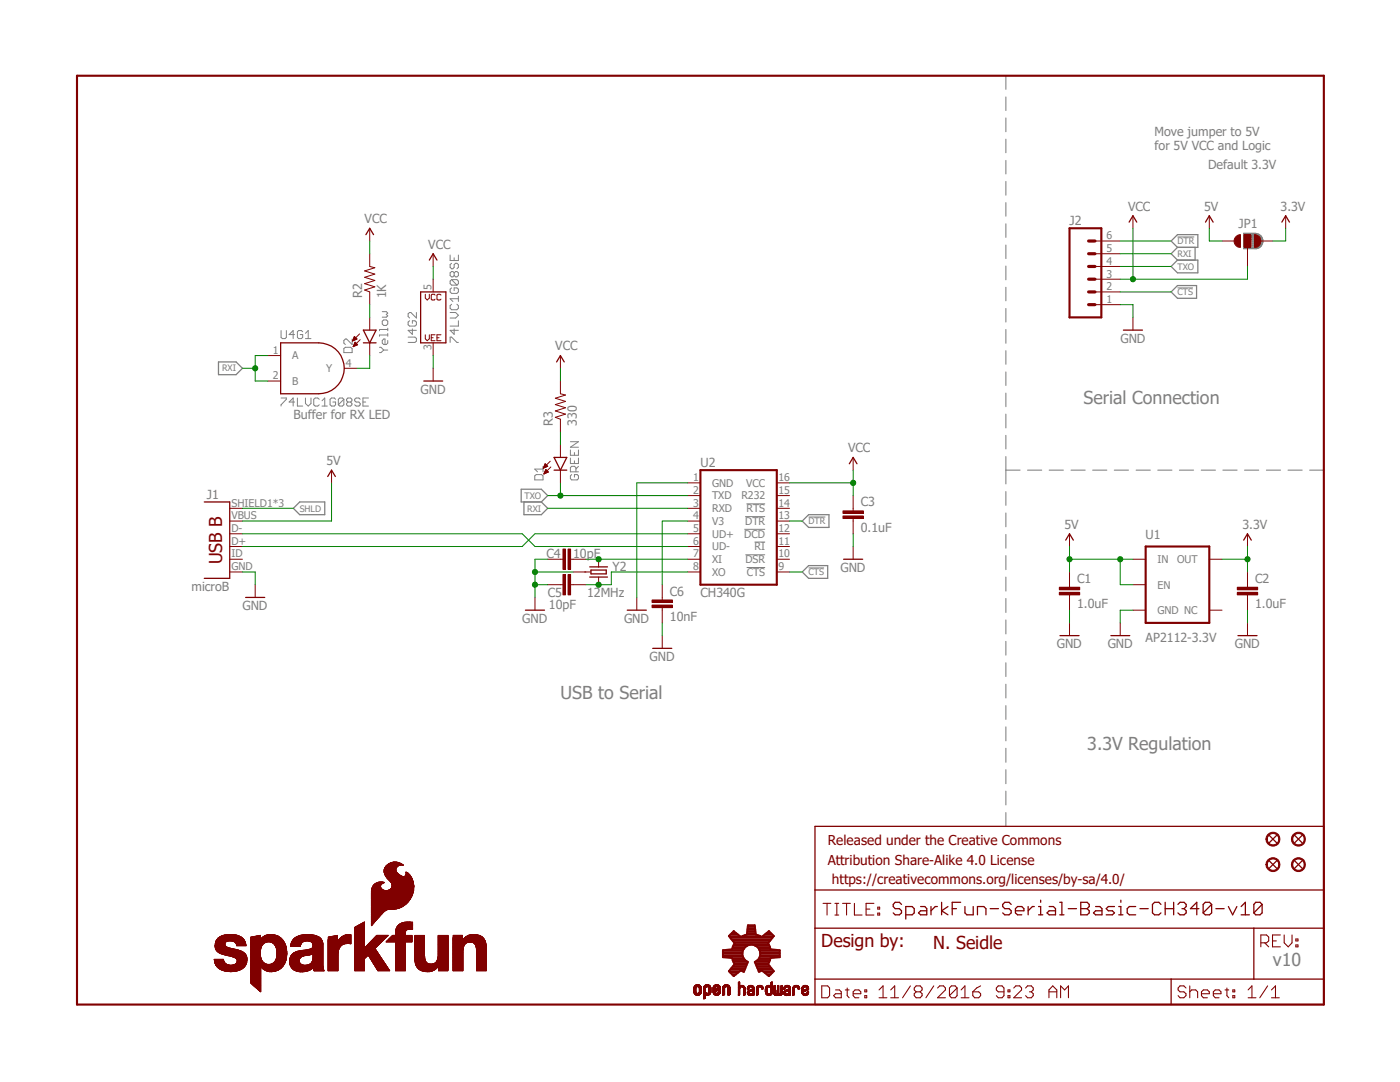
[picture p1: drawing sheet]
<svg xmlns="http://www.w3.org/2000/svg" width="279mm" height="216mm" viewBox="0 0 279 216" stroke-linecap="round" stroke-linejoin="round" font-family="sans-serif">
<defs><g id="words">
<g font-size="3.6" fill="#808080">
<text x="216.2" y="80.6">Serial Connection</text>
<text x="111.8" y="139.5">USB to Serial</text>
<text x="217" y="149.7">3.3V Regulation</text>
<text x="254" y="192.8">v10</text>
</g>
<g font-size="3.6" fill="#800000">
<text x="44.3" y="112.6" transform="rotate(-90 44.3 112.6)">USB B</text>
<text x="163.9" y="189">Design by:</text>
<text x="186.3" y="189.3">N. Seidle</text>
</g>
<g font-size="2.7" fill="#800000">
<text x="165.2" y="172.5">Attribution Share-Alike 4.0 License</text>
<text x="165.2" y="168.7">Released under the Creative Commons</text>
<text x="166" y="176.3">https://creativecommons.org/licenses/by-sa/4.0/</text>
</g>
<g font-size="2.5" fill="#808080">
<text x="230.4" y="27.2">Move jumper to 5V</text>
<text x="230.4" y="29.8">for 5V VCC and Logic</text>
<text x="241.1" y="33.7">Default 3.3V</text>
<text x="72.8" y="44.6">VCC</text>
<text x="213.4" y="44.8">J2</text>
<text x="225.1" y="42">VCC</text>
<text x="240.3" y="42">5V</text>
<text x="247.2" y="45.6">JP1</text>
<text x="255.6" y="42">3.3V</text>
<text x="85.5" y="49.6">VCC</text>
<text x="72.3" y="59.5" transform="rotate(-90 72.3 59.5)">R2</text>
<text x="77.1" y="59.5" transform="rotate(-90 77.1 59.5)">1K</text>
<text x="110.8" y="69.9">VCC</text>
<text x="223.6" y="68.4">GND</text>
<text x="58.5" y="83.7">Buffer for RX LED</text>
<text x="83.9" y="78.6">GND</text>
<text x="110.4" y="84.9" transform="rotate(-90 110.4 84.9)">R3</text>
<text x="115.1" y="84.9" transform="rotate(-90 115.1 84.9)">330</text>
<text x="65.2" y="92.8">5V</text>
<text x="139.8" y="93.2">U2</text>
<text x="169.2" y="90.3">VCC</text>
<text x="41.3" y="99.7">J1</text>
<text x="171.8" y="101">C3</text>
<text x="171.8" y="106.1">0.1uF</text>
<text x="212.4" y="105.5">5V</text>
<text x="228.6" y="107.5">U1</text>
<text x="247.9" y="105.5">3.3V</text>
<text x="109.1" y="111.3">C4</text>
<text x="114.4" y="111.3">10pF</text>
<text x="122.3" y="113.9">Y2</text>
<text x="38.2" y="117.9">microB</text>
<text x="109.3" y="119.2">C5</text>
<text x="117.2" y="119.2">12MHz</text>
<text x="133.7" y="118.8">C6</text>
<text x="139.8" y="119.2">CH340G</text>
<text x="167.7" y="114.1">GND</text>
<text x="215" y="116.3">C1</text>
<text x="250.5" y="116.3">C2</text>
<text x="48.4" y="121.8">GND</text>
<text x="104.2" y="124.3">GND</text>
<text x="109.6" y="121.5">10pF</text>
<text x="124.5" y="124.3">GND</text>
<text x="133.7" y="123.9">10nF</text>
<text x="215" y="121.4">1.0uF</text>
<text x="250.5" y="121.4">1.0uF</text>
<text x="129.6" y="131.9">GND</text>
<text x="210.9" y="129.4">GND</text>
<text x="221.1" y="129.4">GND</text>
<text x="228.6" y="128.1">AP2112-3.3V</text>
<text x="246.4" y="129.4">GND</text>
</g>
<g font-size="2.1" fill="#808080">
<text x="220.9" y="47.8">6</text>
<text x="220.9" y="52.8">4</text>
<text x="220.9" y="50.3">5</text>
<text x="86.1" y="57.9" transform="rotate(-90 86.1 57.9)">5</text>
<text x="220.9" y="57.9">2</text>
<text x="220.9" y="55.4">3</text>
<text x="220.9" y="60.5">1</text>
<text x="54.5" y="70.6">1</text>
<text x="58.3" y="71.7">A</text>
<text x="86.1" y="69.9" transform="rotate(-90 86.1 69.9)">3</text>
<text x="54.5" y="75.7">2</text>
<text x="58.3" y="76.8">B</text>
<text x="65.1" y="74.3">Y</text>
<text x="69" y="73.2">4</text>
<text x="46.2" y="101.1">SHIELD1*3</text>
<text x="138.3" y="96">1</text>
<text x="138.3" y="98.6">2</text>
<text x="138.3" y="101.1">3</text>
<text x="142.1" y="99.7">TXD</text>
<text x="142.1" y="97.1">GND</text>
<text x="148" y="99.7">R232</text>
<text x="148.9" y="97.1">VCC</text>
<text x="155.4" y="101.1">14</text>
<text x="155.4" y="98.6">15</text>
<text x="155.4" y="96">16</text>
<text x="46.2" y="103.6">VBUS</text>
<text x="46.2" y="106.2">D-</text>
<text x="138.3" y="103.6">4</text>
<text x="138.3" y="106.2">5</text>
<text x="142.1" y="104.7">V3</text>
<text x="142.1" y="102.2">RXD</text>
<text x="142.1" y="107.3">UD+</text>
<text x="148.5" y="107.3">DCD</text>
<text x="148.7" y="104.7">DTR</text>
<text x="149" y="102.2">RTS</text>
<text x="155.4" y="106.2">12</text>
<text x="155.4" y="103.6">13</text>
<text x="46.2" y="108.7">D+</text>
<text x="46.2" y="113.7">GND</text>
<text x="46.2" y="111.2">ID</text>
<text x="138.3" y="108.7">6</text>
<text x="138.3" y="111.2">7</text>
<text x="138.3" y="113.7">8</text>
<text x="142.1" y="109.8">UD-</text>
<text x="142.1" y="112.4">XI</text>
<text x="148.8" y="112.4">DSR</text>
<text x="150.6" y="109.8">RI</text>
<text x="155.4" y="113.7">9</text>
<text x="155.4" y="111.2">10</text>
<text x="155.4" y="108.7">11</text>
<text x="231" y="112.4">IN</text>
<text x="234.9" y="112.4">OUT</text>
<text x="142.1" y="114.9">XO</text>
<text x="149" y="114.9">CTS</text>
<text x="231" y="117.4">EN</text>
<text x="231" y="122.5">GND NC</text>
</g>
<g font-size="1.8" fill="#808080">
<text x="235" y="53.8">TXO</text>
<text x="235" y="48.7">DTR</text>
<text x="235" y="51.3">RXI</text>
<text x="235" y="58.9">CTS</text>
<text x="44.3" y="74.1">RXI</text>
<text x="104.7" y="99.5">TXO</text>
<text x="59.8" y="102.1">SHLD</text>
<text x="105.2" y="102.1">RXI</text>
<text x="161.4" y="104.6">DTR</text>
<text x="161.4" y="114.8">CTS</text>
</g>
</g></defs>
<path d="M14.9 14.9l249.6 186.1M264.5 14.9l-249.6 186.1" fill="none" stroke="#fff" stroke-width=".2"/>
<g fill="none" stroke="#808080" stroke-width=".21">
<path d="M200.7 15.1v2.7M200.7 19.3v2.8M200.7 23.5v2.8M200.7 27.8v2.7M200.7 32v2.7M200.7 36.2v2.7M200.7 40.4v2.7M200.7 44.7v2.7M200.7 48.9v2.7M200.7 53.1v2.7M200.7 57.3v2.7M200.7 61.6v2.7"/>
<path d="M200.7 65.7v2.8M200.7 70v2.7M200.7 74.2v2.7M200.7 78.4v2.8M200.7 82.6v2.8M200.7 86.9v2.7M200.7 91.1v5.5M200.7 98.1v2.7M200.7 93.8h2.9M205.1 93.8h2.8M209.4 93.8h2.8M213.7 93.8h2.9"/>
<path d="M218.1 93.8h2.8M222.4 93.8h2.8M226.7 93.8h2.9M231.1 93.8h2.8M235.4 93.8h2.8M239.7 93.8h2.9M244.1 93.8h2.8M248.4 93.8h2.8M252.7 93.8h2.9M257 93.8h2.9M261.4 93.8h2.8M200.7 102.4v2.7"/>
<path d="M200.7 106.6v2.8M200.7 110.9v2.8M200.7 115.1v2.8M200.7 119.4v2.8M200.7 123.7v2.8M200.7 128v2.7M200.7 132.2v2.8M200.7 136.5v2.8M200.7 140.8v2.8M200.7 145v2.8M200.7 149.3v2.8M200.7 153.6v2.8"/>
<path d="M200.7 157.9v2.7M200.7 162.1v2.8"/>
</g>
<g fill="none" stroke="#808080" stroke-width=".2">
<path d="M89.8 50.9v1.1h1.7v-1.1M90.1 52.5l-.3 .3v.5l.3 .3h.3l.2-.3v-.5l.3-.3h.3l.3 .3v.5l-.3 .3M90.1 55.8l-.3 .3v.5l.3 .3h1.1M90.1 57.4l-.3 .3v.6l.3 .2h1.1l.3-.2v-.6l-.3-.3h-.6v.6M90.1 55.8h1.1l.3 .3v.5l-.3 .3M90.1 55.8l1.1 1.1M90.6 54.4l-.2-.2h-.3l-.3 .2v.6l.3 .2h.3l.2-.2M90.6 51.4v.6M90.6 54.4v.6M90.6 54.4l.3-.2h.3l.3 .2v.6l-.3 .2h-.3l-.3-.2M91.5 59.1v1.1M91.5 59.6h-1.7l.6 .6"/>
<path d="M235 57.4h3.1M235 47.3h3.3M56.1 66v1.3l.2 .3h.6l.2-.3v-1.3M56.1 79.4h1v.3l-1 1.1v.2M58.8 66.8h-1.1l.8-.8v1.6M59.4 79.4v1.6h1M60.4 66.2l-.2-.2h-.6l-.2 .2v1.1l.2 .3h.6l.2-.3v-.5h-.5M61 67.6h1.1M61 66.5l.5-.5v1.6M61 79.4v1.1l.5 .5 .6-.5v-1.1M63.7 79.7l-.3-.3h-.5l-.3 .3v1.1l.3 .2h.5l.3-.2M64.3 80l.5-.6v1.6"/>
<path d="M67 79.7l-.3-.3h-.5l-.3 .3v1.1l.3 .2h.5l.3-.2v-.6h-.6M68.6 69.6l.3-.3h1.1l.3 .3v.8h-1.7zM68.6 79.7v1.1l-.3 .2h-.5l-.3-.2M68.6 79.7l-.3-.3h-.5l-.3 .3v1.1M68.6 79.7l-1.1 1.1M70.3 67.6v1.1l-1.1-1.1h-.3l-.3 .3v.6l.3 .2M71.9 79.7l-.3-.3h-.5l-.3 .3v.3l.3 .2h.5l.3 .3v.3l-.3 .2h-.5l-.3-.2M73.5 79.4h-1.1v1.6h1.1M75.7 69.3h.3l.6 .5M76.3 64.1l.3-.3h.5l.3 .3v.5l-.3 .3h-.5l-.3-.3zM76.3 62.2h.8l.3 .3-.3 .2 .3 .3-.3 .3h-.8M76.6 69.8l-.6 .6h-.3"/>
<path d="M76.6 69.8h.8M77.4 65.5v.5M77.4 66.5v.6M77.4 67.9v.6l-.3 .2h-.5l-.3-.2v-.6l.3-.3h.2v1.1M77.4 65.7h-1.7v.3M77.4 66.8h-1.7v.3M81.4 67.3h1.4l.3 .2v.6l-.3 .2h-1.4M81.7 64l-.3 .3v.5l.3 .3h1.1l.3-.3v-.5l-.3-.3h-.5v.5M82.3 65.6v1.1l-.9-.8h1.7M83.1 62.4v1.1l-1.1-1.1h-.3l-.3 .2v.6l.3 .3M89.8 68.3v-1h.3l1.1 1h.3M89.8 62.4h1.1l.6 .5-.6 .6h-1.1"/>
<path d="M90.1 60.7l-.3 .3v.5l.3 .3h1.1l.3-.3v-.5l-.3-.3M90.6 65.6v1.1l-.8-.8h1.7M91.5 64v1.1h-1.7M58.8 80.2h-1.1l.8-.8v1.6M64.3 81h1M69.4 80.2l-.2-.2v-.3l.2-.3h.6l.2 .3v.3l-.2 .2M69.4 80.2l-.2 .3v.3l.2 .2h.6l.2-.2v-.3l-.2-.3M69.4 80.2h.6M72.4 80.2h.6M106.7 95l.3-.3h1.1l.3 .3v.8h-1.7zM108.4 93v1.1M108.4 93.6h-1.7l.6 .5"/>
<path d="M113.8 89.8v1h1.6v-1M113.8 91.4v1.1h1.6v-1.1M113.8 88.1h1.6l-1.6 1.1h1.6M114.1 94.7l-.3 .3v.5l.3 .3h1.1l.2-.3v-.5l-.2-.3h-.6v.5M114.6 90.3v.5M114.6 91.9v.6M114.9 94.1v-.8l-.3-.3h-.5l-.3 .3v.8h1.6M115.4 93l-.5 .6M148.5 105.6h4.2M148.7 103.1h4M148.8 110.7h3.9M149 100.5h3.7"/>
<path d="M149 113.2h3.7M150.6 108.2h2.1M161.4 113.3h3.1M161.4 103.2h3.3"/>
</g>
<g fill="none" stroke="#808080" stroke-width=".25">
<path d="M233.7 48.1l1.3-1.3h4.1v2.6h-4.1zM233.7 58.3l1.3-1.3h3.8v2.5h-3.8zM235 51.9h4.1v2.5h-4.1l-1.3-1.2zM235 49.4l-1.3 1.2 1.3 1.3M238.5 49.4v2.5M248.2 46.6h2.3a1.54 1.54 0 0 1 1.5 1.4 1.54 1.54 0 0 1-1.2 1.6h-2.6zM248.2 49.4h3M248.2 49.3h3.3M248.2 49.1h3.5M248.2 48.9h3.6M248.2 48.7h3.7M248.2 48.5h3.8"/>
<path d="M248.2 48.3h3.8M248.2 48.1h3.8M248.2 47.9h3.8M248.2 47.8h3.8M248.2 47.5h3.7M248.2 47.4h3.6M248.2 47.2h3.5M248.2 47h3.3M248.2 46.8h3M248.2 46.6h2.5M43.6 72.2h3.5l1.3 1.3-1.3 1.3h-3.5zM104 97.6h4l1.3 1.3-1.3 1.3h-4z"/>
<path d="M58.5 101.4l1.3-1.2h5v2.5h-5zM104.6 100.2v2.5h3.4l1.3-1.3-1.3-1.2M160.1 114.1l1.3-1.2h3.8v2.5h-3.8zM160.1 104l1.3-1.3h4v2.5h-4z"/>
</g>
<g fill="none" stroke="#800000" stroke-width=".25">
<path d="M168.4 111.6h3.8M247.1 126.8h3.8M162.6 164.9h101.6v35.5h-101.6zM162.6 177.6h101.6M207.7 179.6v.4M223.7 179.6v.4M253.3 171.7l1.5 1.6M254.8 171.7l-1.5 1.6M162.6 185.2h101.6M162.6 195.4h101.6M179.9 180.5l-.4-.5h-.9l-.3 .5v.4l.3 .4h.9l.4 .4v.5l-.4 .3h-.9l-.3-.3M180.8 182.5h1.2l.5-.3v-.9l-.5-.4h-1.2v2.5"/>
<path d="M183.7 180.9h.9l.4 .4v1.2h-1.3l-.4-.3 .4-.5h1.3M185.8 180.9v1.6M187.1 180.9h-.5l-.8 .8M187.9 180v2.5M189.2 180.9l-1.3 .8 1.3 .8M190 181.3h.9M191.7 180h-1.7v2.5M192.6 180.9v1.3l.4 .3h1.2v-1.6M195.1 182.5v-1.6h1.2l.5 .4v1.2M197.6 181.3h1.7M201.8 180.5l-.4-.5h-.9l-.4 .5v.4l.4 .4h.9l.4 .4v.5l-.4 .3h-.9l-.4-.3M202.6 181.7h1.7v-.4l-.4-.4h-.8l-.5 .4v.9l.5 .3h.8"/>
<path d="M205.2 180.9v1.6M206.4 180.9h-.4l-.8 .8M207.3 182.5h.8M207.3 180.9h.4v1.6M209.4 180.9h.8l.5 .4v1.2h-1.3l-.4-.3 .4-.5h1.3M211.5 180h.4v2.5M211.5 182.5h.8M213.2 181.3h1.6M215.7 180h1.3l.4 .5v.4l-.4 .4 .4 .4v.5l-.4 .3h-1.3zM215.7 181.3h1.3M218.7 180.9h.8l.4 .4v1.2h-1.2l-.5-.3 .5-.5h1.2M222.4 180.9h-1.2l-.4 .4 .4 .4h.8l.4 .5-.4 .3h-1.2"/>
<path d="M223.3 182.5h.8M223.3 180.9h.4v1.6M226.7 180.9h-1.3l-.4 .4v.9l.4 .3h1.3M227.5 181.3h1.7M231.7 180.5l-.4-.5h-.9l-.4 .5v1.7l.4 .3h.9l.4-.3M232.5 181.3h1.7M232.5 180v2.5M233.7 195.4v5M234.2 180v2.5M235.1 180.5l.4-.5h.8l.4 .5v.4l-.4 .4M235.9 181.3h.4M236.3 181.3l.4 .4v.5l-.4 .3h-.8l-.4-.3"/>
<path d="M239.3 181.3h-1.7l1.2-1.3v2.5M241.8 180.5l-.4-.5h-.9l-.4 .5v1.7M241.8 180.5v1.7l-.4 .3h-.9l-.4-.3M241.8 180.5l-1.7 1.7M242.7 181.3h1.6M245.2 180.9l.8 1.6 .8-1.6M247.7 182.5h1.6M247.7 180.9l.8-.9v2.5M250.2 185.2v10.2M251.9 180.5l-.4-.5h-.9l-.4 .5v1.7M251.9 180.5v1.7l-.4 .3h-.9l-.4-.3M251.9 180.5l-1.7 1.7"/>
</g>
<path d="M170.3 109.1v2.5M249 124.3v2.5" fill="none" stroke="#800000" stroke-width=".2"/>
<path d="M15.4 15.1h248.8v185.3h-248.8z" fill="none" stroke="#800000" stroke-width=".42"/>
<g fill="none" stroke="#800000" stroke-width=".21">
<path d="M164 196.7h1.2l.4 .4v1.6l-.4 .4h-1.2zM164.3 180.3h1.5M165.1 180.3v2.3M166.6 180.3h.8M166.6 182.6h.8M166.8 197.5h.7l.4 .4v1.2h-1.1l-.4-.4 .4-.4h1.1M167 180.3v2.3M168.1 180.3h1.6M168.7 197.5h.8M169 180.3v2.3M169.1 197.1v1.6l.4 .4M170.3 198.3h1.5v-.4l-.4-.4h-.8l-.3 .4v.8l.3 .4h.8"/>
<path d="M170.5 180.3v2.3h1.5M172.6 198.7h.4v.4h-.4zM172.6 197.5h.4v.4h-.4zM172.8 181.4h.8M174.4 180.3h-1.6v2.3h1.6M175.2 182.2h.4v.4h-.4zM175.2 181h.4v.4h-.4zM175.4 199.1h1.6M175.4 197.5l.8-.8v2.4M177.8 199.1h1.5M177.8 197.5l.8-.8v2.4M181.7 196.7l-1.6 2.4"/>
<path d="M182.8 197.9l-.3 .4v.4l.3 .4h.8l.4-.4v-.4l-.4-.4M182.8 197.9l-.3-.4v-.4l.3-.4h.8l.4 .4v.4l-.4 .4M182.8 197.9h.8M186.4 196.7l-1.6 2.4M187.1 197.1l.4-.4h.8l.4 .4v.4l-1.6 1.6h1.6M191 197.1v1.6l-.4 .4h-.7l-.4-.4M191 197.1l-.4-.4h-.7l-.4 .4v1.6M191 197.1l-1.5 1.6M191.8 199.1h1.6M191.8 197.5l.8-.8v2.4M194.1 197.9h1.2l.4 .4v.4l-.4 .4h-.8l-.4-.4zM195.7 196.7l-.8 .4-.8 .8"/>
<path d="M200.4 197.9h-1.2l-.4-.4v-.4l.4-.4h.8l.4 .4v1.6l-.4 .4h-.8l-.4-.4M201.2 198.7h.3v.4h-.3zM201.2 197.5h.3v.4h-.3zM202.3 197.1l.4-.4h.8l.4 .4v.4l-1.6 1.6h1.6M204.7 197.1l.4-.4h.7l.4 .4v.4l-.4 .4M205.4 197.9h.4M205.8 197.9l.4 .4v.4l-.4 .4h-.7l-.4-.4M209.3 197.9h1.6M209.3 199.1v-1.6l.8-.8 .8 .8v1.6M211.7 199.1v-2.4l.8 .8 .7-.8v2.4M236.7 197.1l-.4-.4h-.8l-.4 .4v.4l.4 .4h.8l.4 .4v.4l-.4 .4h-.8l-.4-.4M237.4 197.9l.4-.4h.8l.4 .4v1.2"/>
<path d="M237.4 196.7v2.4M239.8 198.3h1.5v-.4l-.3-.4h-.8l-.4 .4v.8l.4 .4h.8M242.1 198.3h1.6v-.4l-.4-.4h-.8l-.4 .4v.8l.4 .4h.8M244.5 197.5h.7M244.9 197.1v1.6l.3 .4M246 198.7h.4v.4h-.4zM246 197.5h.4v.4h-.4zM249.1 199.1h1.6M249.1 197.5l.8-.8v2.4M251.6 188.1h1.2l.4-.4v-.7l-.4-.4h-1.2v2.3M252.4 188.1l.8 .8M253 196.7l-1.6 2.4"/>
<path d="M253.7 199.1h1.6M253.7 197.5l.9-.8v2.4M254 187.7h.7M255.5 186.6h-1.5v2.3h1.5M256.3 186.6v1.5l.8 .8 .8-.8v-1.5M258.6 188.6h.4v.3h-.4zM258.6 187.4h.4v.3h-.4z"/>
</g>
<path d="M253 171.6a1.4 1.4 0 0 1 2.2 .2 1.4 1.4 0 0 1-.8 2.1 1.4 1.4 0 0 1-1.8-1.4h.3a1.15 1.15 0 0 1 1.6-1.1 1.15 1.15 0 0 1 .4 1.9 1.15 1.15 0 0 1-1.9-.4l-.1-.4h-.3z" fill-rule="evenodd" fill="#800000"/>
<path d="M253 171.6a1.4 1.4 0 0 1 2.2 .2 1.4 1.4 0 0 1-.8 2.1 1.4 1.4 0 0 1-1.8-1.4h.3a1.15 1.15 0 0 1 1.6-1.1 1.15 1.15 0 0 1 .4 1.9 1.15 1.15 0 0 1-1.9-.4l-.1-.4h-.3z" fill="none" stroke="#800000" stroke-width=".2"/>
<path d="M258.4 171.7l1.5 1.6M259.9 171.7l-1.5 1.6" fill="none" stroke="#800000" stroke-width=".25"/>
<path d="M258.1 171.6a1.4 1.4 0 0 1 2.2 .2 1.4 1.4 0 0 1-.8 2.1 1.4 1.4 0 0 1-1.8-1.4h.3a1.15 1.15 0 0 1 1.6-1.1 1.15 1.15 0 0 1 .3 1.9 1.15 1.15 0 0 1-1.8-.4l-.1-.4h-.3z" fill-rule="evenodd" fill="#800000"/>
<path d="M258.1 171.6a1.4 1.4 0 0 1 2.2 .2 1.4 1.4 0 0 1-.8 2.1 1.4 1.4 0 0 1-1.8-1.4h.3a1.15 1.15 0 0 1 1.6-1.1 1.15 1.15 0 0 1 .3 1.9 1.15 1.15 0 0 1-1.8-.4l-.1-.4h-.3z" fill="none" stroke="#800000" stroke-width=".2"/>
<path d="M253.3 166.7l1.5 1.5M254.8 166.7l-1.5 1.5" fill="none" stroke="#800000" stroke-width=".25"/>
<path d="M253 166.5a1.4 1.4 0 0 1 2.2 .2 1.4 1.4 0 0 1-.8 2.1 1.4 1.4 0 0 1-1.8-1.4h.3a1.15 1.15 0 0 1 1.6-1 1.15 1.15 0 0 1 .4 1.8 1.15 1.15 0 0 1-1.9-.3l-.1-.5h-.3z" fill-rule="evenodd" fill="#800000"/>
<path d="M253 166.5a1.4 1.4 0 0 1 2.2 .2 1.4 1.4 0 0 1-.8 2.1 1.4 1.4 0 0 1-1.8-1.4h.3a1.15 1.15 0 0 1 1.6-1 1.15 1.15 0 0 1 .4 1.8 1.15 1.15 0 0 1-1.9-.3l-.1-.5h-.3z" fill="none" stroke="#800000" stroke-width=".2"/>
<path d="M258.4 166.7l1.5 1.5M259.9 166.7l-1.5 1.5" fill="none" stroke="#800000" stroke-width=".25"/>
<path d="M258.1 166.5a1.4 1.4 0 0 1 2.2 .2 1.4 1.4 0 0 1-.8 2.1 1.4 1.4 0 0 1-1.8-1.4h.3a1.15 1.15 0 0 1 1.6-1 1.15 1.15 0 0 1 .3 1.8 1.15 1.15 0 0 1-1.8-.3l-.1-.5h-.3z" fill-rule="evenodd" fill="#800000"/>
<g fill="none" stroke="#800000" stroke-width=".2">
<path d="M137.2 96.4h2.6M137.2 98.9h2.6M155 96.4h2.6M155 98.9h2.6M106.8 119.2v2.6M111.8 111.6h.6M113.9 111.6h.5M137.2 101.4h2.6M137.2 104h2.6M137.2 106.5h2.6M137.2 109.1h2.6M137.2 111.6h2.6"/>
<path d="M137.2 114.1h2.6M155 101.4h2.6M155 104h2.6M155 106.5h2.6M155 109.1h2.6M155 111.6h2.6M155 114.1h2.6M258.1 166.5a1.4 1.4 0 0 1 2.2 .2 1.4 1.4 0 0 1-.8 2.1 1.4 1.4 0 0 1-1.8-1.4h.3a1.15 1.15 0 0 1 1.6-1 1.15 1.15 0 0 1 .3 1.8 1.15 1.15 0 0 1-1.8-.3l-.1-.5h-.3zM138.5 197.9h.4M138.5 197.8h.4M138.5 197.7h.4M138.5 197.6h.4"/>
<path d="M138.5 197.5h.4M138.5 197.4h.4M138.5 197.3h.4M138.5 197.2h.4M138.5 198.2h.6M138.5 198.1h.5M138.5 198h.4M138.5 197.1h.4M138.5 197h.4M138.5 197h.5M138.5 196.9h.6M138.6 198.2h1.3"/>
<path d="M138.6 196.9h.5M138.6 196.8h1.3M138.6 198.3h1.3M138.6 196.8h1.2M138.6 198.3h1.2M138.6 196.7h1.2M138.7 198.4h1M138.7 198.4h1.1M138.7 196.7h1M138.7 198.5h1M138.7 196.6h1M138.8 198.5h.8"/>
<path d="M138.8 196.6h.8M138.9 197.1h-.4M138.9 196.5h.6M139 198.6h.4M139.1 198.6h.2M139.1 196.5h.2M139.3 196.9h.6M139.4 198.2h.5M139.4 196.9h.5M139.4 198.1h.5M139.4 197h.6M139.5 198.1h.5"/>
<path d="M139.5 197h.5M139.5 198h.5M139.5 197.1h.5M139.6 197.9h.4M139.6 197.8h.4M139.6 197.7h.4M139.6 197.6h.4M139.6 197.5h.4M139.6 197.4h.4M139.6 197.3h.4M139.6 197.2h.4M140.4 199.3h.1"/>
<path d="M140.4 199.3h.2M140.4 199.2h.3M140.4 199.2h.4M140.4 199.1h.4M140.4 199h.4M140.4 198.9h.4M140.4 198.8h.4M140.4 198.7h.4M140.4 198.6h.4M140.4 198.5h1.2M140.4 198.4h1.2M140.4 198.4h1.3"/>
<path d="M140.4 198.3h1.3M140.4 198.2h1.4M140.4 198.2h.6M140.4 198.1h.5M140.4 198h.4M140.4 197.9h.4M140.4 197.8h.4M140.4 197.7h.4M140.4 197.6h.4M140.4 197.5h.4M140.4 197.4h.4M140.4 197.3h.4"/>
<path d="M140.4 197.2h.4M140.4 197.1h.4M140.4 197h.5M140.5 197h.4M140.5 196.9h.5M140.5 196.9h.6M140.5 196.8h1.3M140.5 196.8h1.2M140.6 196.7h1.1M140.6 196.7h1M140.6 196.6h1M140.7 196.6h.8"/>
<path d="M140.9 196.5h.5M140.9 198.6h.5M141 196.5h.2M141.1 198.6h.1M141.2 196.9h.6M141.3 198.2h.5M141.3 196.9h.5M141.4 198.1h.4M141.4 197h.4M141.4 198.1h.5M141.4 197h.5M141.4 198h.5"/>
<path d="M141.4 197.1h.5M141.5 198h.4M141.5 197.9h.4M141.5 197.8h.4M141.5 197.7h.4M141.5 197.6h.4M141.5 197.5h.4M141.5 197.4h.4M141.5 197.3h.4M141.5 197.2h.4M141.5 197.1h.4M141.5 198.5h-1.1"/>
<path d="M142.3 198.1h.5M142.3 198h.4M142.3 197.9h.4M142.3 197.9h.5M142.3 197.8h.6M142.3 197.8h.7M142.3 197.7h.8M142.3 197.6h1.1M142.3 197.5h1.3M142.3 197.4h1.4M142.3 197.4h.4M142.3 197.3h.4"/>
<path d="M142.3 197.2h.4M142.3 197.1h.4M142.3 197h.5M142.4 198.2h1.3M142.4 198.2h.5M142.4 196.9h.5M142.4 196.9h.6M142.4 198.3h1.2M142.4 196.8h1.3M142.5 198.3h1.1M142.5 196.8h1.1M142.5 198.4h1.1"/>
<path d="M142.5 196.7h1.1M142.6 198.5h.9M142.6 196.6h.9M142.6 198.5h.8M142.7 197.1h-.4M142.8 197.4h1M142.8 196.5h.5M142.8 198.6h.5M142.9 198.6h.2M143 196.5h.1M143 197.3h.8M143.1 197.3h.7"/>
<path d="M143.1 196.9h.6M143.2 197.2h.6M143.2 198.2h.5M143.2 196.9h.6M143.3 198.1h.5M143.3 197.7h-1M143.3 197h.5M143.3 197.2h.5M143.3 198h.5M143.3 197.1h.5M143.4 198h.4M143.4 197.9h.4"/>
<path d="M143.4 197.8h.4M143.5 197.8h.3M143.5 197.7h.3M143.6 197.7h.2M143.7 197.7h.1M144.2 198.5h.4M144.2 198.4h.4M144.2 198.3h.4M144.2 198.2h.4M144.2 198.1h.4M144.2 198h.4M144.2 197.9h.4"/>
<path d="M144.2 197.8h.4M144.2 197.7h.4M144.2 197.6h.4M144.2 197.5h.4M144.2 197.4h.4M144.2 197.3h.4M144.2 197.2h.4M144.2 197.1h.5M144.3 198.6h.1M144.3 197h.4M144.3 196.9h.5M144.3 196.9h.6"/>
<path d="M144.3 196.8h1.3M144.4 196.8h1.1M144.4 196.7h1.1M144.5 196.6h1M144.5 196.6h.9M144.6 198.5h-.4M144.7 196.5h.5M144.9 196.5h.2M145 196.9h.6M145.1 196.9h.5M145.2 197h.5M145.2 197.1h.5"/>
<path d="M145.3 198.5h.4M145.3 198.4h.4M145.3 198.3h.4M145.3 198.2h.4M145.3 198.1h.4M145.3 198h.4M145.3 197.9h.4M145.3 197.8h.4M145.3 197.7h.4M145.3 197.6h.4M145.3 197.5h.4M145.3 197.4h.4"/>
<path d="M145.3 197.3h.4M145.3 197.2h.4M145.3 197.1h.4M145.3 198.6h.1M145.6 198.5h-.3M147.3 198.6h.2M147.3 196.1h.3M147.4 198.6h.1M147.4 198.5h.2M147.4 198.4h.2M147.4 198.3h.2M147.4 198.2h.2"/>
<path d="M147.4 198.1h.2M147.4 198h.2M147.4 197.9h.2M147.4 197.8h.2M147.4 197.7h.2M147.4 197.6h.2M147.4 197.5h.2M147.4 197.4h.2M147.4 197.3h.2M147.4 197.3h.3M147.4 197.2h.3M147.4 197.1h.3"/>
<path d="M147.4 197h.4M147.4 196.9h.5M147.4 196.9h1.2M147.4 196.8h1.1M147.4 196.7h1M147.4 196.7h.9M147.4 196.6h.2M147.4 196.5h.2M147.4 196.4h.2M147.4 196.3h.2M147.4 196.2h.2M147.4 196.1h.2"/>
<path d="M147.4 196h.2M147.6 198.5h-.3M147.8 196.6h.5M148.1 196.9h.5M148.3 197h.3M148.3 197h.4M148.3 197.1h.4M148.4 198.6l.1 .1M148.4 198.6h.1M148.4 198.5h.3M148.4 198.4h.3M148.4 198.3h.3"/>
<path d="M148.4 198.2h.3M148.4 198.1h.3M148.4 198h.3M148.4 197.9h.3M148.4 197.8h.3M148.4 197.7h.3M148.4 197.6h.3M148.4 197.5h.3M148.4 197.4h.3M148.4 197.3h.3M148.4 197.2h.3M148.7 198.5h-.3"/>
<path d="M149.1 198.2h.4M149.1 198.1h.3M149.1 198h.4M149.1 197.3h.3M149.2 198.4h.8M149.2 198.3h.5M149.2 198.3h.4M149.2 198.2h.3M149.2 197.9h.4M149.2 197.9h.5M149.2 197.8h.6M149.2 197.2h.2"/>
<path d="M149.2 197.1h.3M149.2 197h.4M149.2 197.8h.7M149.3 198.5h.7M149.3 197.7h.7M149.3 196.9h.4M149.3 196.9h1.1M149.3 198.5h.8M149.3 196.8h1.1M149.4 197.4h-.3M149.4 196.8h.9M149.4 196.7h.8"/>
<path d="M149.5 198.6h.5M149.5 198h-.3M149.5 197.6h1M149.5 197.1h-.3M149.5 196.7h.7M149.6 197.6h.9M149.6 196.6h.5M149.7 197.5h.8M149.7 198.6v.1M149.8 198.3h.2M149.8 197.5h.7M149.8 198.6v.1"/>
<path d="M149.9 197.4h.6M149.9 196.9h.6M150 197h.5M150.1 197h.4M150.1 197.1h.4M150.2 197.3h.3M150.2 197.1h.3M150.2 198.6h.2M150.2 198.5h.3M150.2 198.4h.3M150.2 198.3h.3M150.2 198.2h.3"/>
<path d="M150.2 198.1h.3M150.2 198h.3M150.2 197.9h.3M150.2 197.8h.3M150.2 197.7h.3M150.2 197.2h.3M150.2 198.6h.1M150.5 198.5h-.3M150.5 197.7h-1.2M151 198.6v.1M151 198.6h.1M151 198.5h.3"/>
<path d="M151 198.4h.3M151 198.3h.3M151 198.2h.3M151 198.1h.3M151 198h.3M151 197.9h.3M151 197.8h.3M151 197.7h.3M151 197.6h.3M151 197.5h.3M151 197.4h.3M151 197.3h.3"/>
<path d="M151 197.2h.3M151 197.1h.3M151 197h.4M151 196.9h.6M151.1 196.9h1.1M151.1 196.8h1.1M151.2 196.8h.9M151.3 198.5h-.3M151.3 196.7h.8M151.3 196.7h.7M151.4 196.6h.5M151.7 196.9h.5"/>
<path d="M151.8 197h.4M151.9 197h.4M152 197.1h.3M152 197.2h.3M152.1 197.3h.2M152.2 197.4h-.1M152.7 198h.4M152.7 197.9h.4M152.7 197.8h.4M152.7 197.7h.4M152.7 197.6h.4M152.7 197.5h.4"/>
<path d="M152.7 197.4h.4M152.7 197.3h.4M152.8 198.1h.3M152.8 198h.3M152.8 197.3h.3M152.8 197.2h.3M152.8 198.3h.5M152.8 198.2h.4M152.8 198.2h.3M152.8 197.1h.4M152.8 197h.4M152.9 198.3h.5"/>
<path d="M152.9 197h.3M152.9 196.9h.5M152.9 198.4h1.1M152.9 196.9h1.2M152.9 196.8h1.2M153 198.5h.9M153 196.8h1.1M153.1 196.7h1M153.1 197.1h-.3M153.2 198.6h.6M153.2 198.6h.5M153.2 196.6h.5"/>
<path d="M153.4 198.6v.1M153.5 198.6v.1M153.5 198.3h.6M153.5 196.9h.6M153.6 198.3h.5M153.7 197h.4M153.7 198.2h.4M153.8 198.2h.3M153.8 197.1h.3M153.8 198.1h.3M153.8 198h.3M153.8 197.9h.3"/>
<path d="M153.8 197.8h.3M153.8 197.7h.3M153.8 197.6h.3M153.8 197.5h.3M153.8 197.4h.3M153.8 197.3h.3M153.8 197.2h.3M153.8 196.6h.3M153.8 196.5h.3M153.8 196.4h.3M153.8 196.3h.3M153.8 196.2h.3"/>
<path d="M153.8 196.1h.3M153.8 196h.3M153.9 196h.2M154.4 198.3h1.7M154.4 198.3h.4M154.4 198.2h.4M154.4 198.2h.3M154.4 198.1h.3M154.4 198h.3M154.4 197.9h.3M154.4 197.8h.3M154.4 197.7h.3"/>
<path d="M154.4 197.6h.3M154.4 197.5h.3M154.4 197.4h.3M154.4 197.3h.3M154.4 197.2h.3M154.4 197.1h.3M154.4 197h.3M154.4 196.9h.3M154.4 196.8h.3M154.4 196.7h.3M154.5 198.4h1.6M154.5 198.5h1.5"/>
<path d="M154.5 198.4h1.5M154.6 198.5h1.4M154.6 196.7h.1M154.6 196.6h.1M154.6 198.6h.6M154.7 198.6h.4M154.9 198.6v.1M155 198.3h.5M155.1 198.2h.3M155.1 198.1h.3M155.1 198h.3M155.1 197.9h.3"/>
<path d="M155.1 197.8h.3M155.1 197.7h.3M155.1 197.6h.3M155.2 197.5h.2M155.2 197.4h.2M155.2 197.3h.2M155.2 197.2h.2M155.2 197.1h.2M155.2 197h.2M155.2 196.9h.2M155.2 196.8h.2M155.2 196.7h.2"/>
<path d="M155.3 196.6h.1M155.4 198.6h.5M155.4 198.6h.4M155.7 198.3h.4M155.8 198.2h.3M155.8 198.1h.3M155.8 198h.3M155.8 197.9h.3M155.8 197.8h.3M155.8 197.7h.3M155.8 197.6h.3M155.8 197.5h.3"/>
<path d="M155.8 197.4h.3M155.8 197.3h.3M155.8 197.2h.3M155.8 197.1h.3M155.8 197h.3M155.8 196.9h.3M155.8 196.8h.3M155.9 196.7h.2M156 196.7h.1M156 196.6h.1M156.4 198.2h.4M156.4 198.2h.3"/>
<path d="M156.4 198.1h.3M156.4 198h.3M156.4 198.3h.8M156.4 198.3h.4M156.4 197.9h.4M156.4 197.9h.5M156.4 197.3h.3M156.4 197.2h.3M156.4 197.1h.4M156.5 198.4h.8M156.5 197.8h.5M156.5 197.8h.6"/>
<path d="M156.5 197.1h.3M156.5 197h.3M156.5 197h.4M156.5 196.9h.5M156.5 198.5h.8M156.5 197.7h.7M156.5 196.9h1.1M156.5 196.8h1.1M156.6 198.5h.7M156.6 197.4h-.2M156.6 196.8h.9M156.7 196.7h.8"/>
<path d="M156.7 198.6h.6M156.8 197.6h.9M156.8 196.7h.6M156.8 198.6h.4M156.8 198h-.4M156.8 196.6h.6M156.9 198.6v.1M156.9 197.5h.8M157 198.6v.1M157 197.5h.7M157.1 198.6v.1M157.1 197.4h.6"/>
<path d="M157.2 196.9h.5M157.2 197.4h.5M157.3 197h.4M157.4 197.1h.3M157.4 197.3h.3M157.5 198.6h.1M157.5 198.5h.2M157.5 198.4h.2M157.5 198.3h.2M157.5 198.2h.2M157.5 198.1h.2M157.5 198h.2"/>
<path d="M157.5 197.9h.2M157.5 197.8h.2M157.5 197.7h.2M157.5 197.3h.2M157.5 197.2h.2M157.7 198.5h-.2M157.7 197.7h-1.1M158.2 198.6h.2M158.2 198.5h.3M158.2 198.4h.3M158.2 198.3h.3M158.2 198.2h.3"/>
<path d="M158.2 198.1h.3M158.2 198h.3M158.2 197.9h.3M158.2 197.8h.3M158.2 197.7h.3M158.2 197.6h.3M158.2 197.5h.3M158.2 197.4h.3M158.2 197.3h.3M158.2 197.2h.3M158.2 197.1h.4M158.2 197h.5"/>
<path d="M158.3 197h.4M158.3 198.6l-.1 .1M158.3 196.9h.5M158.3 196.9h1.2M158.4 196.8h1M158.5 196.8h.8M158.5 198.5h-.3M158.5 196.7h.8M158.6 196.7h.6M158.6 196.6h.6M159 196.9h.5M159.1 197h.4"/>
<path d="M159.2 197.1h.4M159.3 197.2h.3M159.3 197.3h.3M159.5 197.4h-.2M160 198.2h.4M160 198.1h.4M160 198h.3M160 197.9h.4M160 197.9h.5M160 197.8h.6M160 197.8h.7M160 197.7h.8"/>
<path d="M160 197.6h1.1M160 197.6h1.2M160 197.5h.4M160 197.5h.3M160 197.4h.3M160 197.3h.3M160 197.2h.3M160 197.2h.4M160 197.1h.4M160.1 198.2h.4M160.1 197.1h.3M160.1 198.3h.6"/>
<path d="M160.1 198.3h.4M160.1 197h.3M160.1 197h.4M160.1 196.9h.5M160.1 198.4h1.1M160.1 196.9h1.2M160.2 198.4h1M160.2 196.8h1M160.2 198.5h1M160.3 198.5h.8M160.3 196.8h.9M160.3 196.7h.8"/>
<path d="M160.4 198h-.4M160.4 198.6h.6M160.4 196.7h.6M160.4 196.6h.6M160.5 198.6h.5M160.5 197.5h.8M160.6 197.5h.7M160.7 198.6v.1M160.7 197.4h.7M160.8 198.3h.5M160.8 197.4h.6M160.8 196.9h.5"/>
<path d="M160.9 198.3h.4M160.9 197h.4M161 198.2h.3M161 197h.3M161 197.7h-1M161 197.3h.4M161 197.1h.3M161 198.1h.4M161 197.1h.4M161.1 198.1h.3M161.1 198h.3M161.1 197.3h.3"/>
<path d="M161.1 197.2h.3M161.1 197.9h.3M161.2 197.9h.2M161.3 197.8h.1"/>
</g>
<g fill="none" stroke="#800000" stroke-width=".38">
<path d="M144.3 190.9h4M144.3 190.6h3.9M144.3 190.3h3.9M144.3 190h3.9M144.3 189.7h4M145.5 186.8l.9-1 1.5 1.1 1.2-.4 .2-1.9h1.3l.2 1.9 1.2 .4 1.5-1.1 .9 1M145.5 186.8l1.1 1.4-.4 .8M145.5 193.8l.9 1 1.5-1.2 .3 .2M145.5 193.8h2.2M145.5 186.8h2.2M145.7 193.5h2.9M145.7 187.1h8.5"/>
<path d="M145.8 194.1h1.5M145.8 186.5h1.5M146 193.2h2.8M146 187.5h7.9M146 194.4h.9M146 186.2h.9M146.1 191.3h2.4M146.1 189.4h2.4M146.2 189l-.1 .4-1.8 .2v1.4l1.8 .2 .5 1.2-1.1 1.4M146.2 191.6h2.5M146.2 189h2.5M146.3 192.8h2.6"/>
<path d="M146.3 187.7h7.4M146.3 191.9h2.8M146.3 188.7h2.8M146.4 194.7h.1M146.4 185.8h.1M146.5 192.5h2.5M146.5 192.2h2.6M146.5 188.4h6.9M146.5 188.1h6.9M148.2 193.8h.3M148.2 186.8h3.5M149 186.5h1.9"/>
<path d="M149.1 186.2h1.7M149.1 185.8h1.6M149.1 185.5h1.6M149.2 185.2h1.5M149.2 184.9h1.5M150.7 192.2h2.7M150.7 191.9h2.8M150.7 188.7h2.8M150.9 192.5h2.5M151 192.8h2.7M151.1 193.2h2.8M151.2 191.6h2.5"/>
<path d="M151.2 189h2.5M151.3 193.5h2.9M151.4 193.8h.4M151.5 191.3h2.3M151.5 189.4h2.3M151.6 190.9h4M151.6 189.7h4M151.7 190h3.9M151.7 190.6l-.4 .8-.7 .5 .9 2 .3-.1M151.7 190.6a1.79 1.79 0 0 0-1.3-2 1.79 1.79 0 0 0-2.1 1.1 1.79 1.79 0 0 0 1 2.2l-.8 2-.3-.1M151.7 190.6h3.9M151.7 190.3h3.9"/>
<path d="M151.8 193.8l.2-.2 1.5 1.2 .9-1M152.2 193.8h2.2M152.2 186.8h2.2M152.6 194.1h1.5M152.6 186.5h1.6M153 194.4h.8M153 186.2h.8M153.4 194.7h.1M153.4 185.8h.1M153.7 189l.1 .4 1.8 .2v1.4l-1.8 .2-.5 1.2 1.1 1.4M154.4 186.8l-1.1 1.4 .4 .8"/>
</g>
<path d="M139.8 93.8h15.2v22.9h-15.2z" fill="none" stroke="#800000" stroke-width=".42"/>
<path d="M104.9 121.8h3.8" fill="none" stroke="#800000" stroke-width=".25"/>
<path d="M113.4 109.6h.5v4h-.5z" fill-rule="evenodd" fill="#800000"/>
<path d="M113.4 109.6h.5v4h-.5z" fill="none" stroke="#800000" stroke-width=".2"/>
<path d="M112.4 109.6h.5v4h-.5z" fill-rule="evenodd" fill="#800000"/>
<path d="M109.3 111.6h2.5M111.8 116.7h.6M112.4 109.6h.5v4h-.5zM113.9 116.7h.5M114.4 111.6h2.5" fill="none" stroke="#800000" stroke-width=".2"/>
<path d="M113.4 114.6h.5v4.1h-.5z" fill-rule="evenodd" fill="#800000"/>
<path d="M113.4 114.6h.5v4.1h-.5z" fill="none" stroke="#800000" stroke-width=".2"/>
<path d="M112.4 114.6h.5v4.1h-.5z" fill-rule="evenodd" fill="#800000"/>
<g fill="none" stroke="#800000" stroke-width=".2">
<path d="M45.8 114.1h2.6M45.8 109.1h2.6M45.8 106.5h2.6M45.8 104h2.6M45.8 111.6h2.6M45.8 101.4h2.6M50.9 116.7v2.5M109.3 116.7h2.5M112.4 114.6h.5v4.1h-.5zM114.4 116.7h2.5M114.4 114.1h3.5M119.5 111.6v1.5"/>
<path d="M119.5 115.1v1.6M127.1 119.2v2.6M213.4 116.7v.5M213.4 118.7v.5M226.1 116.7h2.5M226.1 111.6h2.5M241.3 111.6h2.6M226.1 121.8h2.5M241.3 121.8h2.6"/>
</g>
<path d="M40.8 100.2h5v15.2h-5M49 119.2h3.8M117.7 115.1h3.5M117.7 113.1h3.5M117.9 113.7h3.1v.8h-3.1zM125.2 121.8h3.8" fill="none" stroke="#800000" stroke-width=".25"/>
<path d="M228.6 109.1h12.7v15.2h-12.7z" fill="none" stroke="#800000" stroke-width=".42"/>
<path d="M211.4 118.2h4.1v.5h-4.1z" fill-rule="evenodd" fill="#800000"/>
<path d="M211.4 118.2h4.1v.5h-4.1z" fill="none" stroke="#800000" stroke-width=".2"/>
<path d="M211.4 117.2h4.1v.5h-4.1z" fill-rule="evenodd" fill="#800000"/>
<path d="M211.4 117.2h4.1v.5h-4.1zM213.4 114.1v2.6M213.4 119.2v2.6M249 116.7v.5M249 118.7v.5" fill="none" stroke="#800000" stroke-width=".2"/>
<path d="M246.9 118.2h4.1v.5h-4.1z" fill-rule="evenodd" fill="#800000"/>
<path d="M246.9 118.2h4.1v.5h-4.1z" fill="none" stroke="#800000" stroke-width=".2"/>
<path d="M246.9 117.2h4.1v.5h-4.1z" fill-rule="evenodd" fill="#800000"/>
<path d="M66.2 93.8v2.6M132.2 119.2v.5M213.4 106.5v2.6M246.9 117.2h4.1v.5h-4.1zM249 114.1v2.6M249 119.2v2.6M132.2 121.2v.6M213.4 124.3v2.5M223.6 124.3v2.5" fill="none" stroke="#800000" stroke-width=".2"/>
<path d="M65.4 95.1l.8-1.3 .7 1.3M212.7 107.8l.7-1.3 .8 1.3M211.5 126.8h3.8M221.7 126.8h3.8" fill="none" stroke="#800000" stroke-width=".25"/>
<path d="M130.1 120.7h4.1v.5h-4.1z" fill-rule="evenodd" fill="#800000"/>
<path d="M130.1 120.7h4.1v.5h-4.1z" fill="none" stroke="#800000" stroke-width=".2"/>
<path d="M130.1 119.7h4.1v.5h-4.1z" fill-rule="evenodd" fill="#800000"/>
<g fill="none" stroke="#800000" stroke-width=".2">
<path d="M73.8 50.6v2.6l1 .2-2 .7 2 .6-2 .6 2 .7-2 .6 2 .6-2 .7 1 .4v2.5M70.4 68h.1M70.4 67.9h.3M70.4 67.8h.5M70.5 67.7h.6M70.5 69.1h.1M70.5 67.6h.7M70.5 69h.3M70.6 67.5h.5M70.6 69h.4M70.6 67.4h.4M70.6 68.9h.6"/>
<path d="M70.7 67.4h.2M70.7 67.3h.1M70.7 68.8h.6M70.7 67.2h.1M70.7 68.7h.5M70.7 68.6h.5M70.7 67.1l.5 .5-.8 .4zM70.7 68.5h.4M70.8 68.4h.2M70.8 68.3h.1M70.9 68.3l-.4 .9M70.9 68.3l.5 .5-.9 .4"/>
<path d="M71.8 66.6l-1.4 1.4M71.9 67.8l-1.4 1.4M73.8 63.3v2.6M73.8 68.4v2.6M108.5 93.4h.1M108.5 93.3h.2M108.5 93.2h.4M108.5 93.1h.6M108.6 93h.7M108.6 94.5h.1M108.6 93h.6M108.6 94.4h.2"/>
<path d="M108.6 94.4h.5M108.7 92.8h.4M108.7 94.3h.6M108.7 94.2h.7M108.8 92.7h.2M108.8 94.1h.5M108.8 92.6h.1M108.8 94h.5M108.8 93.9h.4M108.9 93.9h.2M108.9 93.7h.1M109.3 93l-.5-.5-.4 .9"/>
<path d="M109.3 93l-.9 .4M109.4 94.2l-.5-.5-.4 .9M109.4 94.2l-.9 .4M109.8 92l-1.4 1.4M109.9 93.2l-1.4 1.4M111.8 88.7v2.6M111.8 93.8v2.6M130.1 119.7h4.1v.5h-4.1zM132.2 116.7v2.5M170.3 101.4v.5M170.3 103.5v.5M249 106.5v2.6"/>
<path d="M132.2 121.8v2.5M132.2 126.8v2.6M74.1 177.8v6.9M74.1 180h7.3M74.1 179.9h7.4M74.1 179.7h7.5M74.1 179.7h7.6M74.1 179.6h7.6M74.1 179.5h7.7M74.1 179.4h7.8M74.1 179.3h7.8M74.1 179.2h7.9"/>
<path d="M74.1 179.1h7.9M74.1 179h8M74.1 178.9h8M74.1 178.9h8.1M74.1 178.8h8.1M74.1 178.7h8.1M74.1 178.6h8.2M74.1 178.5h8.2M74.1 178.4h8.2M74.1 178.3h8.3M74.1 178.2h8.3M74.1 178.1h8.3"/>
<path d="M74.1 178h8.4M74.1 177.9h8.4M74.1 177.8h8.4M74.2 177.7h8.3M74.2 177.7h2.5M74.2 177.6h2.4M74.2 177.5l2.3 .1M74.2 177.5h2.1M74.2 177.4l-.1 .4M74.2 177.4h2M74.2 177.3h2M74.3 177.2h1.8"/>
<path d="M74.3 177.2h1.7M74.3 177.1l-.1 .3M74.3 177.1h1.7M74.3 177.1h1.6M74.3 177h1.6M74.4 177h1.5M74.4 176.9h1.5M74.4 176.8h1.5M74.5 176.8l-.2 .3M74.5 176.8h1.4M74.5 176.7h1.4M74.5 176.6h1.5"/>
<path d="M74.6 176.6h1.4M74.7 176.5h1.3M74.7 176.5h1.4M74.8 176.4l-.3 .4M74.8 176.4h1.4M74.9 176.3h1.4M75 176.3h1.4M75.1 176.2l-.3 .2M75.1 176.2h1.3M75.4 176.1h1.3M75.6 176h.8M75.9 177l.1 .1"/>
<path d="M75.9 176.8v.2M76 177.1l.1 .1M76 176.6l-.1 .2M76.1 177.2l.1 .2M76.2 176.4h-1.5M76.2 177.4l.7 .3M76.3 176.3l-.3 .3M76.5 176l.1 .1M76.5 176h-.7l-.7 .2M76.6 176.1l-1.5 .1M76.7 173.6v.4M76.7 174l.1 .5"/>
<path d="M76.7 176.1l-.4 .2M76.7 176.1h.1M76.7 174.1h2.5M76.7 174h2.5M76.7 174h2.4M76.7 173.9h2.4M76.7 173.8h2.3M76.7 173.7h2.3M76.7 173.6h2.3M76.7 173.5h2.3M76.7 174.2h2.6M76.7 174.2h2.5"/>
<path d="M76.7 173.4h2.3M76.8 174.4h2.7M76.8 174.3h2.6M76.8 173.3h2.2M76.8 173.2h2.3M76.8 173.2l-.1 .4M76.8 174.5l.2 .4M76.8 174.5h2.8M76.8 173.1h2.3M76.8 174.6h2.9M76.8 174.5h2.9M76.9 174.7h3"/>
<path d="M76.9 174.6h2.9M76.9 173h2.3M76.9 174.8h3.2M77 172.9h2.2M77 172.9h2.3M77 174.9l1.1 1.2M77 174.9h3.4M77 174.8h3.2M77 174.9h5M77.1 172.8l-.3 .4M77.1 175h5M77.1 175h4.9"/>
<path d="M77.1 172.8h2.4M77.1 172.7h2.5M77.2 175.1h4.9M77.2 172.7h2.5M77.2 172.6h2.7M77.2 175.2h5M77.3 172.6h3.1M77.3 175.3h4.9M77.3 175.2h4.9M77.4 177.7h5.1M77.4 175.4h4.9M77.4 172.5h2.9"/>
<path d="M77.5 177.6h5M77.5 175.5h4.8M77.5 172.4h2.7M77.5 172.4h2.6M77.6 175.6h4.7M77.6 177.6l-.3 .1M77.6 177.6h4.9M77.6 172.3h2.5M77.7 175.7h4.6M77.7 175.7h4.7M77.7 172.3h2.3M77.8 177.5h4.7"/>
<path d="M77.8 175.8h4.6M77.8 172.3h2.1M77.9 177.5h4.6M77.9 175.9h4.5M77.9 177.4l-.3 .2M77.9 177.4h4.6M78 176h4.5M78 177.3h4.5M78 172.2h1.7M78 176.1h4.5M78 172.1h1.6M78.1 176.1h4.4"/>
<path d="M78.1 176.1l.1 .4M78.1 177.2h4.4M78.1 176.1l4.4 .1M78.1 177.2l-.2 .2M78.1 177.1h4.4M78.1 176.3h4.4M78.1 176.2h4.4M78.2 177.1h4.3M78.2 177h4.4M78.2 176.4h4.3M78.2 172.1h1.2M78.2 176.5l-.1 .7"/>
<path d="M78.2 176.9h4.4M78.2 176.7h4.3M78.2 176.6h4.3M78.2 176.5h4.3M78.3 176.8h4.3M78.3 176.7h4.3M78.4 172h.8M78.5 172l1.1 .1M78.6 172l-.5 .1-1 .7M79 173.7v.1M79 173.4v.3M79 173.8l.1 .2"/>
<path d="M79.1 174l.1 .2M79.2 173.1h-2.4M79.2 174.2l.2 .1M79.4 174.3l.5 .4M79.4 172.8l-.4 .6M79.4 172.8h-2.4M79.6 172.1l.4 .2M79.9 174.7l.6 .2M80 172.3l.3 .2M80.1 172.6l-.7 .2M80.2 172.6h.2M80.3 172.5l.1 .1"/>
<path d="M80.7 174.9h1.3M80.8 174.8l-.2 .1M80.8 174.8h1.2M80.9 174.8h1M80.9 174.7l-.1 .1M80.9 174.7h1M81 174.7h.9M81 174.6h.8M81 174l.1 .2M81 174.6l-.1 .1M81 174l.4 .2M81 174l.1 .1"/>
<path d="M81 174.6h.7M81 174.5h.7M81 174h.1M81.1 174.2v.2M81.1 174.4l-.1 .2M81.1 174.4h.5M81.1 174.3h.4M81.1 174.2h.3M81.1 174.2h.2M81.1 174.1h.1M81.4 180l-.3 .3M81.4 174.2l.5 .5"/>
<path d="M81.6 179.8h-7.5M81.8 179.5h-7.7M81.9 174.7l.3 .6M82.2 175.3l.3 .7M82.3 178.6l-.9 1.4M82.5 176l.1 .8M82.5 177.7l-.2 .9M82.6 176.8l-.1 .9M42.8 191.5h1.8M42.8 191.8h1.9M42.8 191.7h1.9M42.8 191.7h1.8"/>
<path d="M42.8 191.6h1.8M42.8 192l.3 .6M42.8 192.1h2M42.8 192h2M42.8 192h1.9M42.8 191.9h1.9M42.9 192.2h2M42.9 188.7l.1 .4M42.9 188.7l2.1 .1M42.9 192.2h2.1M42.9 188.9h2.3M42.9 188.8h2.2"/>
<path d="M42.9 188.8h2.1M42.9 188.7h2.1M42.9 188.6h2M43 189.1l.3 .7M43 192.4h2.2M43 192.3h2.1M43 192.3h2M43 189.2h2.9M43 189.1h2.7M43 189.1h2.6M43 189.1h2.5M43 189h2.4"/>
<path d="M43 188.9h2.2M43 188.5h1.9M43 188.4h1.9M43 188.3h1.9M43 188.1l-.1 .6M43 192.4h2.3M43 189.3h3.5M43 189.2h3.1M43 188.1h2M43 188h2M43.1 192.5h2.5M43.1 192.5h2.4"/>
<path d="M43.1 189.4h3.7M43.1 189.4h3.5M43.1 188h1.9M43.1 192.6l.3 .4M43.1 192.6h5.9M43.1 192.6h2.7M43.1 189.5h4.3M43.1 189.5h4.1M43.1 189.4h4M43.1 187.8h2.2M43.1 187.8h2.4M43.1 187.7h5.7"/>
<path d="M43.1 189.6h4.6M43.2 187.6l-.2 .5M43.2 192.7h5.7M43.2 187.7h5.6M43.2 187.6h5.6M43.2 192.8h5.7M43.2 189.7h4.6M43.2 187.5h5.5M43.3 192.8h5.6M43.3 189.7h4.7M43.3 187.5h5.4M43.3 192.9h5.5"/>
<path d="M43.3 189.8h4.8M43.3 187.5h5.3M43.3 189.8l.3 .2M43.3 189.8l5 .1M43.3 187.4h5.3M43.4 193l.4 .3M43.4 193h5.3M43.4 187.4h5.2M43.4 189.9h5M43.4 187.3h5.1M43.5 189.9h5M43.5 187.2h5"/>
<path d="M43.5 187.2l-.3 .4M43.5 193.1h5.1M43.5 187.2h4.9M43.6 190h4.9M43.6 187.2h4.8M43.6 190l.7 .4M43.6 193.2h4.9M43.6 190h5M43.6 187.1h4.7M43.6 190.1h5M43.7 193.3h4.7M43.7 187.1h4.6"/>
<path d="M43.7 190.1l5 .1M43.8 193.3h4.5M43.8 193.3l.5 .3M43.8 187h4.3M43.9 193.4h4.4M43.9 186.9h4.2M43.9 190.2h4.9M43.9 186.9h4.1M44 193.4h4.1M44 190.2h4.8M44 186.9h3.9M44.1 193.5h3.9"/>
<path d="M44.1 190.3h4.8M44.1 186.8h3.7M44.2 190.3h4.7M44.2 193.5h3.7M44.3 186.7h3.4M44.3 190.4l.9 .2a2.99 2.99 0 0 1 2.1 .9l.1 .2M44.3 193.6l.6 .2M44.3 193.6h3.5M44.3 190.4h4.7M44.4 193.6h3.3M44.4 186.7h3.1M44.5 186.6h3"/>
<path d="M44.5 190.5h4.5M44.6 191.4v.3M44.6 193.7h2.9M44.6 191.7l.1 .2M44.6 191.4h-1.8v.6M44.7 190.5h4.3M44.7 186.6h2.5M44.7 191.9l.2 .3M44.7 193.7h2.7M44.8 193.8h2.5M44.8 190.5h4.3M44.9 192.2l.2 .1"/>
<path d="M44.9 186.6l-.5 .1-.9 .5M44.9 188.4v.2M44.9 193.8h.6M44.9 186.6h2.2M44.9 188.6l.1 .2M44.9 188.2h-1.9M45 190.6h4.1M45 188.8l.6 .3 1.5 .3M45.1 192.3l.2 .1M45.1 186.5h1.8M45.2 190.6h3.9M45.2 187.9h-2.1"/>
<path d="M45.3 192.4l.5 .2M45.3 190.7h3.8M45.4 186.5l-.5 .1M45.5 193.8h1.2M45.6 187.7l-.5 .2-.2 .5M45.8 190.8h3.3M45.9 193.9h.3M45.9 190.8h3.3M46.1 190.8h3.1M46.2 187.7l.8 .4M46.3 187.8h2.6M46.3 190.9h2.9"/>
<path d="M46.4 192.6h2.6M46.4 190.9h2.8M46.5 192.5h2.5M46.5 191h2.7M46.5 187.8h2.4M46.6 186.5l.5 .1M46.6 187.9h2.3M46.7 192.5h2.4M46.7 191.1h2.5M46.8 192.4h2.3M46.9 191.1h2.4M46.9 188h2"/>
<path d="M46.9 192.4l-1.1 .2M46.9 192.4h2.2M46.9 188h2.1M47 188.1l.1 .2M47 191.2h2.3M47 188.1h2M47 192.3h2.1M47.1 189.4l1.5 .6M47.1 191.2h2.2M47.1 188.2h1.9M47.1 192.3l-.2 .1M47.1 186.6l.5 .1"/>
<path d="M47.1 188.3l.1 .2M47.1 192.3h2M47.1 192.2h2M47.1 188.3h1.9M47.2 192.2h2M47.2 191.3h2.1M47.2 188.4h1.8M47.2 188.3h1.8M47.2 188.4h1.9M47.2 192.2l-.1 .1M47.2 191.4h2.1M47.2 188.7h1.9"/>
<path d="M47.2 188.6h1.9M47.2 188.5h1.9M47.3 192h1.9M47.3 191.5h2M47.3 191.9l-.1 .3M47.3 191.9h1.9M47.3 191.8h1.9M47.3 191.6h2M47.4 191.7l-.1 .2M47.4 191.7h1.9M47.6 186.7l.9 .5M47.8 193.6l-1.1 .2h-1.2"/>
<path d="M48.5 187.2l.3 .4M48.6 190l.3 .3M48.7 193l-.9 .6M48.8 187.6l.2 .5M48.8 192.9l-5.5 .1M48.9 190.3l.2 .3M49 188.1l.1 .6h-1.9v-.2M49 192.6l-.3 .4M49.1 190.6l.1 .4M49.2 191l.1 .4M49.2 192.1l-.2 .5M49.2 192.1h-2"/>
<path d="M49.3 191.4l-.1 .7M50.1 188.7h2.1M50.1 187.7h6.5M50.1 191.4h2.1M50.1 193.9h1.9M50.1 193.8h1.9M50.1 193.7h1.9M50.1 193.6h1.9M50.1 193.5h1.9M50.1 193.4h1.9M50.1 193.3h1.9M50.1 193.2h1.9"/>
<path d="M50.1 193.1h1.9M50.1 193h1.9M50.1 192.9h6.2M50.1 192.9h6.3M50.1 192.8h6.3M50.1 192.8h6.4M50.1 192.7h6.4M50.1 192.6h6.5M50.1 192.5h6.5M50.1 192.4h6.6M50.1 192.4h3.2M50.1 192.3h2.9"/>
<path d="M50.1 192.3h2.8M50.1 192.2h2.7M50.1 192.2h2.6M50.1 192.1h2.6M50.1 192h2.4M50.1 191.9h2.4M50.1 191.9h2.3M50.1 191.8h2.3M50.1 191.7h2.2M50.1 191.6h2.1M50.1 191.5h2.1M50.1 191.4h2"/>
<path d="M50.1 191.3h2M50.1 191.2l2 .1M50.1 191.2h2M50.1 191.1h2M50.1 191.1h1.9M50.1 191h1.9M50.1 190.9h1.9M50.1 190.8h1.9M50.1 190.7h1.9M50.1 190.6h1.8M50.1 190.5h1.8M50.1 190.4h1.8"/>
<path d="M50.1 190.3h1.8M50.1 190.2h1.8M50.1 190.1h1.8M50.1 190h1.8M50.1 189.9h1.8M50.1 189.8h1.8M50.1 189.7h1.8M50.1 189.7h1.9M50.1 189.6h1.9M50.1 189.5h1.9M50.1 189.4h1.9M50.1 189.3h1.9"/>
<path d="M50.1 189.2h2M50.1 189.1h2M50.1 189h2M50.1 188.9h2.1M50.1 188.8h2.1M50.1 188.7h2.2M50.1 188.6h2.2M50.1 188.6h2.3M50.1 188.5h2.3M50.1 188.4h2.4M50.1 188.3h2.4M50.1 188.3h2.5"/>
<path d="M50.1 188.3h2.6M50.1 188.1h2.7M50.1 188.1h2.8M50.1 188h2.9M50.1 188h3.1M50.1 188h3.3M50.1 187.9h6.5M50.1 187.8h6.5M50.1 187.7h6.4M50.1 187.6h6.4M50.1 187.5h6.3M50.1 187.5h6.2"/>
<path d="M50.1 187.5h1.8M50.1 187.4h1.8M50.1 187.3h1.8M50.1 187.2h1.8M50.1 187.1h1.8M50.1 187h1.8M50.1 196.2l1.2 1.1M50.1 187v9.2M50.1 196.2h1.9M50.1 196.1h1.9M50.1 196h1.9M50.1 195.9h1.9"/>
<path d="M50.1 195.8h1.9M50.1 195.7h1.9M50.1 195.6h1.9M50.1 195.5h1.9M50.1 195.4h1.9M50.1 195.3h1.9M50.1 195.2h1.9M50.1 195.1h1.9M50.1 195h1.9M50.1 194.9h1.9M50.1 194.8h1.9M50.1 194.7h1.9"/>
<path d="M50.1 194.6h1.9M50.1 194.5h1.9M50.1 194.4h1.9M50.1 194.3h1.9M50.1 194.2h1.9M50.1 194.1h1.9M50.1 194h1.9M50.2 196.3h1.8M50.3 196.4h1.7M50.3 186.9h1.6M50.3 186.9l-.2 .1M50.4 196.5h1.6"/>
<path d="M50.5 186.9h1.4M50.5 196.6h1.5M50.5 196.5h1.5M50.6 196.6h1.4M50.6 196.7h1.4M50.7 196.7h1.3M50.7 196.8h1.3M50.8 186.9h1.1M50.8 186.9h-.5M50.8 196.8h1.2M50.9 196.9h1.1M51 197h1"/>
<path d="M51.1 186.8h.8M51.1 197.1h.9M51.2 197.2h.8M51.3 197.2h.7M51.3 197.3l.2 .2M51.3 197.3h.7M51.4 197.3h.6M51.4 197.4h.6M51.5 186.7h.4M51.5 186.7l-.7 .2M51.5 197.4h.5M51.5 197.5h.5"/>
<path d="M51.6 197.6h.4M51.6 197.5h.4M51.7 197.6h.3M51.7 186.7h.2M51.7 197.7h.3M51.8 197.7h.2M51.9 186.6h.1M51.9 197.8h.1M51.9 186.6l-.4 .1M51.9 186.6v1l.2-.3M51.9 189.8v.8M51.9 190.6l.1 .5"/>
<path d="M51.9 197.9h.1M52 187.5h4.3M52 187.4h4.3M52 189.4l-.1 .4M52 191.1l.2 .3M52.1 187.4h4.2M52.1 187.3h4.1M52.1 189l-.1 .4M52.2 193h4.1M52.2 187.2h3.9M52.2 191.4l.3 .6M52.2 193h4"/>
<path d="M52.2 193.1h4M52.2 187.2h3.8M52.2 193.1l.3 .2M52.2 193.1l-.2-.3v5.1l-.5-.4M52.3 187.1h3.7M52.3 193.2h3.8M52.3 187.1h3.6M52.4 193.3h3.6M52.5 193.3h3.5M52.5 188.4l-2.4 .1M52.5 187h3.3M52.5 193.3l.5 .3"/>
<path d="M52.5 193.3h3.4M52.5 186.9h3.2M52.5 193.4h3.3M52.5 188.3l-.4 .7M52.5 192l.3 .2M52.6 193.4h3.2M52.6 186.9h3M52.7 193.5h3M52.7 186.8h2.8M52.7 188.2h-2.6M52.8 193.5h2.8M52.8 186.7h2.6"/>
<path d="M52.8 188.1l-.3 .2M52.8 192.2l.4 .2M52.9 193.6h2.6M52.9 186.7h2.3M53 193.6h2.4M53 193.6l.2 .2M53 186.6h2.1M53 193.7h2.3M53.1 186.6h1.9M53.1 186.6l-1 .7M53.2 193.7h2M53.2 188h.9"/>
<path d="M53.2 188l-.4 .1M53.2 193.8l1.2 .1M53.3 193.8h1.8M53.3 186.6h1.5M53.4 186.5h1.3M53.6 193.8h1M53.7 186.5l-.6 .1M53.8 188h2.9M54 186.5l.8 .1M54.1 188h2.6M54.1 188l.6 .3M54.2 188h2.5"/>
<path d="M54.2 192.3h2.6M54.3 188.1h2.4M54.4 192.3h2.4M54.4 188.1h2.4M54.4 192.2h2.4M54.4 188.2h2.4M54.4 192.2l-.3 .2h-.9M54.5 192.2h2.3M54.5 188.3h2.4M54.6 192.2h2.3M54.6 188.3h2.3M54.7 188.4h2.2"/>
<path d="M54.7 188.3h2.2M54.7 188.3l.2 .3M54.7 192h2.2M54.8 191.9h2.1M54.8 188.5h2.1M54.8 186.6l1.2 .6M54.9 191.9h2M54.9 188.6h2.1M54.9 188.6h2M54.9 188.6l.2 .4M54.9 188.7h2.1M54.9 191.7h2.1"/>
<path d="M55 191.6h2M55 191.6h2.1M55 188.8h2.1M55 188.9h2.1M55.1 191.4h2M55.1 191.5h2M55.1 189h2M55.1 188.9h2M55.1 189l.1 .4M55.1 191.3h2M55.1 189.1h2M55.1 191.4l1.7 .8"/>
<path d="M55.1 191.4l-.7 .8M55.2 191.2h1.9M55.2 189.3h1.9M55.2 189.2h1.9M55.2 191.1h1.9M55.2 191.1h2M55.2 191h2M55.2 189.4h2M55.2 189.4h1.9M55.2 191.1l-.1 .3M55.2 189.4l.1 .4M55.2 190.9h2"/>
<path d="M55.2 190.8h2M55.2 189.7h2M55.2 189.6h2M55.2 189.5h2M55.3 190.7h1.9M55.3 190.6h1.9M55.3 190.5h1.9M55.3 190.4h1.9M55.3 190.3h1.9M55.3 190.2h1.9M55.3 190.1h1.9M55.3 190h1.9"/>
<path d="M55.3 189.9h1.9M55.3 189.8h1.9M55.3 189.7h1.9M55.3 190.6l-.1 .5M55.3 189.8v.8M55.5 193.6l-1.4 .3M56 187.2l.5 .4M56 193.3l-.5 .3M56.5 192.8l-.5 .5M56.5 187.6l.3 .6M56.6 192.6l-6.5 .1M56.7 192.4h-2.7"/>
<path d="M56.8 192.2l-.3 .6M56.8 188.2l.3 .6M56.9 192.1h-2.3M57 191.8h-2.1M57.1 191.5l-2.1 .1M57.1 188.8l.1 .7M57.1 191.2l-1.9 .1M57.2 191l-.4 1.2M57.2 189.5v.7M57.2 190.2h-1.9h1.9M57.2 190.2v.8M57.8 191.9h1.9"/>
<path d="M57.8 191.8h1.9M57.8 191.7h1.9M57.8 191.8l.1 .5M57.8 191.4h2M57.8 192.3h2.1M57.8 192.2h2.1M57.8 192.2h2M57.8 192.1h2M57.8 192h2M57.8 191.6h1.9M57.8 191.5h1.9M57.8 191.5h2"/>
<path d="M57.8 191.3h2M57.9 192.5h2.3M57.9 192.4h2.3M57.9 192.4h2.2M57.9 192.3h2.1M57.9 191.3h1.9M57.9 191.2h2M57.9 192.3v.2M57.9 191.3l-.1 .5M57.9 192.6h6.5M57.9 192.6h2.8M57.9 192.5h2.5"/>
<path d="M57.9 191.1h2M57.9 191.1h2.1M57.9 192.5l.1 .2M58 192.7h6.4M58 190.9h2.2M58 192.8h6.4M58 190.8h2.3M58 188.8h1.9M58 192.7l.1 .2M58 190.8l-.1 .5M58 188.7h1.9M58 192.9h6.5"/>
<path d="M58 190.8h2.5M58 188.5v.3h1.9l.1-.2M58 188.7h2M58 188.6h2M58 188.5h2M58.1 192.9h6.4M58.1 190.8h2.4M58.1 188.4h1.9M58.1 188.4h2M58.1 188.3h2M58.1 192.9l.1 .2M58.1 193h6.4"/>
<path d="M58.1 188.3h2.1M58.1 188.2h2.1M58.1 188.2l-.1 .3M58.2 193h6.3M58.2 190.6h3.3M58.2 188.1h2M58.2 188h2.1M58.2 193.1h4.3M58.2 193.1h6.3M58.2 190.5h3.6M58.2 188h2.2M58.2 188l-.1 .2"/>
<path d="M58.2 193.1l.3 .3M58.3 193.2h4.1M58.3 190.5h3.8M58.3 190.5l-.3 .3M58.3 187.8h2.4M58.3 187.8h2.7M58.3 187.7h6M58.3 193.3h4.1M58.4 193.3h3.9M58.4 190.3h4M58.4 187.7h5.9M58.4 187.7l-.2 .3"/>
<path d="M58.4 193.3h3.8M58.4 187.6h5.8M58.5 193.4h3.7M58.5 190.3h5.9M58.5 187.5h5.7M58.5 193.4h3.6M58.5 190.2h5.9M58.5 187.5l-.1 .2M58.5 193.4l.2 .1M58.5 187.5h5.6M58.5 190.2l-.2 .3M58.6 193.5h3.4"/>
<path d="M58.6 187.4h5.5M58.7 193.5h3.2M58.7 187.3h5.3M58.7 187.3l-.2 .2M58.7 193.5l.1 .1M58.7 190.1h5.7M58.8 193.6h3M58.8 187.2h5.2M58.8 187.2h5.1M58.8 193.6h2.9M58.8 190h5.6M58.8 193.6l.7 .2"/>
<path d="M58.9 193.7h2.7M58.9 190h5.5M58.9 187.1h4.9M58.9 190l-.4 .2M59 189.9h5.4M59 187.1h4.8M59.1 193.7h2.4M59.1 187h4.6M59.1 193.8h2.3M59.1 189.9h5.3M59.2 186.9h4.4M59.3 186.9h4.2"/>
<path d="M59.4 186.9h4M59.4 186.9l-.7 .4M59.5 186.8h3.8M59.5 193.8l1 .1M59.6 189.8h4.8M59.6 193.9h1.1M59.6 186.7h3.5M59.7 191.9l.1 .3M59.8 189.7h4.6M59.8 191.3l-.1 .6M59.8 186.7h3.2M59.8 192.2h.1"/>
<path d="M59.9 191.2l-2 .1M59.9 186.6h3M59.9 192.2l.4 .3M59.9 186.6l-.5 .3M59.9 189.7h4.5M59.9 191.1l-.1 .2M60 188.5v.1M60.1 186.6h2.6M60.1 188.3l-.1 .2M60.1 191h-2.1M60.2 189.7h4.2M60.2 189.7l.3 1.1"/>
<path d="M60.2 188.2l-.1 .1M60.2 189.7l-1.3 .3M60.2 188.1v.1M60.3 186.6h2.1M60.3 190.8l-.4 .3M60.4 192.5l.1 .1M60.5 190.8h-.2M60.5 186.5h1.8M60.5 190.8h.1M60.6 187.9h-2.3M60.6 187.9l-.4 .2M60.7 190.7l-.2 .1"/>
<path d="M60.8 187.8l-.2 .1M60.8 193.8l-.1 .1M60.9 190.7h-.2M61 186.5l-1.1 .1M61.1 190.6l-3 .1M61.1 187.7l-.1 .1M61.2 192.6h3.2M61.3 189.5h3.1M61.3 190.6h-3.2M61.4 192.5h3M61.4 189.5l.3 1M61.4 192.5l-.5 .1"/>
<path d="M61.5 193.7l-2 .1M61.5 187.7l2.8 .1M61.5 189.5h2.9M61.6 190.5l-.1 .1M61.6 192.5h2.8M61.6 189.4h2.8M61.6 192.5h-.2M61.6 193.7h-.1M61.7 192.4h2.7M61.7 187.8h2.6M61.8 193.6l-.2 .1M61.8 192.4h2.6"/>
<path d="M61.8 189.4h2.6M61.8 189.4l-1.6 .3M61.8 192.4l-.2 .1M61.8 186.5l1.6 .4M61.9 190.5h-.1M61.9 192.3h2.5M61.9 187.9h2.4M61.9 192.3l-.1 .1M61.9 187.8l.3 .2M62 189.4h2.4M62 192.3h2.4M62 192.2h2.4"/>
<path d="M62 189.3h2.4M62.1 192.2h2.3M62.1 192.2l-.2 .1M62.1 192.1h2.3M62.1 188h2.2M62.2 188h2.2M62.2 188l.1 .1M62.2 192h2.2M62.2 189.2h2.2M62.3 191.9h2.1M62.3 190.4l-.3 .1h-3.8M62.3 189.2h2.1"/>
<path d="M62.3 191.9l-.2 .3M62.3 191.8h2.1M62.3 189.1h2.1M62.3 188.1h2.1M62.3 191.8v.1M62.3 188.1l.1 .2M62.4 191.7h2M62.4 189.1h2M62.4 188.2h2M62.4 191.6h2M62.4 189h2M62.4 188.3h2"/>
<path d="M62.4 191.7l-.1 .1M62.4 191.4h2M62.4 191.5h2M62.4 191.3h2M62.4 190.3l-4.1 .1M62.4 188.9h2M62.4 188.4h2M62.4 191.4v.3M62.4 188.3v.1M62.4 190.3l.1 1M62.4 188.4l.1 .2M62.4 193.2l.2-.2v.3"/>
<path d="M62.4 193.2l-.6 .4M62.5 188.7h1.9M62.5 191.3h1.9M62.5 191.2h1.9M62.5 191.1h1.9M62.5 191h1.9M62.5 190.9h1.9M62.5 190.8h1.9M62.5 190.7h1.9M62.5 190.6h1.9M62.5 190.5h1.9M62.5 190.4h1.9"/>
<path d="M62.5 190.3h1.9M62.5 188.8h1.9M62.5 188.6h1.9M62.5 188.5h1.9M62.5 191.3l-.1 .1M62.5 188.6v.1M62.5 188.7a.65 .65 0 0 1-.7 .7M62.6 193.3h1.9M62.6 193.2h1.9M62.6 193.1h1.9M62.6 193.3h.1M62.6 193.5h2"/>
<path d="M62.6 193.4h2M62.6 193.5l.1 .1M62.6 193.3v.2M62.7 193.6v.1h1.9M62.7 193.6h1.9M62.7 193.5h1.9M62.7 193.7h1.9M63.4 186.9l.4 .2M63.8 187.1l.2 .2M64 187.3l.1 .2M64.1 187.5l.2 .2M64.3 187.7l.1 .5"/>
<path d="M64.4 190.1l-5.8 .1M64.4 189.8l-5.1 .1M64.4 189.6h-3.8M64.4 188.2l.1 4.8M64.5 193v.1M64.5 193.1v.1M64.5 193.2l.1 .2M64.6 193.4v.1M64.6 193.5v.1M64.6 193.6v.1M65.5 187.7h1.9M65.5 191.4h1.9"/>
<path d="M65.5 187.8v5.9h1.9v-3.2M65.5 193.7h1.9M65.5 193.6h1.9M65.5 193.5h1.9M65.5 193.4h1.9M65.5 193.3h1.9M65.5 193.2h1.9M65.5 193.1h1.9M65.5 193h1.9M65.5 192.9h1.9M65.5 192.8h1.9M65.5 192.7h1.9"/>
<path d="M65.5 192.6h1.9M65.5 192.5h1.9M65.5 192.4h1.9M65.5 192.3h1.9M65.5 192.2h1.9M65.5 192.1h1.9M65.5 192h1.9M65.5 191.9h1.9M65.5 191.8h1.9M65.5 191.7h1.9M65.5 191.6h1.9M65.5 191.5h1.9"/>
<path d="M65.5 191.3h1.9M65.5 191.2h1.9M65.5 191.1h1.9M65.5 191h1.9M65.5 190.9h1.9M65.5 190.8h1.9M65.5 190.7h1.9M65.5 190.6h1.9M65.5 190.5h1.9M65.5 190.4h1.9M65.5 190.3h1.9M65.5 190.2h1.9"/>
<path d="M65.5 190.1h2M65.5 190h2M65.5 189.9h2M65.5 189.8h2M65.5 189.7h2M65.5 189.7h2.1M65.5 189.6h2.1M65.5 189.5h2.1M65.5 189.4h2.1M65.5 189.3h2.2M65.5 189.2h2.2M65.5 189.1h2.2"/>
<path d="M65.5 189.1h2.3M65.5 189h2.3M65.5 188.9h2.4M65.5 188.8h2.4M65.5 188.8h2.5M65.5 188.7h2.6M65.5 188.6h2.7M65.5 188.6h2.8M65.5 188.5h2.9M65.5 188.4h3.2M65.5 188.3h3.3M65.5 188.3h3.7"/>
<path d="M65.5 188.3h4.5M65.5 188.2h4.5M65.5 188.1h4.5M65.5 188h4.5M65.5 187.9h4.5M65.5 187.8h1.9M65.5 187.6h1.9M65.5 187.5h1.9M65.5 187.4h1.9M65.5 187.3h1.9M65.5 187.2h1.9M65.5 187.1h1.9"/>
<path d="M65.5 187h1.9M65.5 187v.8M65.7 186.9h1.7M65.7 186.9l-.2 .1M65.9 186.9h1.5M66.2 186.9h1.2M66.5 186.8h.9M66.9 186.7l.5-.1v1.4l.1-.3M66.9 186.7l-1.2 .2M66.9 186.7h.5M67.2 186.7h.2M67.4 187.8h2.6"/>
<path d="M67.5 187.7h2.5M67.5 190.1l-2 .1M67.5 190.1l-.1 .4M67.6 187.6h2.4M67.6 187.5h2.4M67.7 187.5h2.3M67.7 187.4h2.3M67.7 189.3l-.2 .8M67.7 187.4l-.2 .3M67.8 187.3h2.2M67.9 187.2h2.1M67.9 188.9l-.2 .4"/>
<path d="M68 187.1h2M68 187.1l-.3 .3M68.1 188.7l-2.6 .1M68.1 187h1.9M68.2 186.9h1.8M68.3 186.9h1.7M68.4 186.8h1.6M68.5 188.4l-3 .1M68.5 186.7h1.5M68.7 186.7h1.3M68.7 186.6h1.3M68.8 186.6h1.2"/>
<path d="M69 186.6h1M69.1 186.5h.9v1.8h-.3M69.3 186.5l-1.3 .6M69.3 188.3a1.64 1.64 0 0 0-1.4 .6M69.9 186.5h.1M70.8 186.5h1.9M70.8 188.7h1.9M70.8 187.7h1.9M70.8 191.4h1.9M70.8 193.7h1.9M70.8 193.6h1.9M70.8 193.5h1.9"/>
<path d="M70.8 193.4h1.9M70.8 193.3h1.9M70.8 193.2h1.9M70.8 193.1h1.9M70.8 193h1.9M70.8 192.9h1.9M70.8 192.8h1.9M70.8 192.7h1.9M70.8 192.6h1.9M70.8 192.5h1.9M70.8 192.4h1.9M70.8 192.3h1.9"/>
<path d="M70.8 192.2h1.9M70.8 192.1h1.9M70.8 192h1.9M70.8 191.9h1.9M70.8 191.8h1.9M70.8 191.7h1.9M70.8 191.6h1.9M70.8 191.5h1.9M70.8 191.3h1.9M70.8 191.2h2M70.8 191.2h2.1M70.8 191.1h2.1"/>
<path d="M70.8 191.1h2.2M70.8 190.9h2.4M70.8 190.8h2.4M70.8 190.8h2.5M70.8 190.6h2.6M70.8 190.6h4.9M70.8 190.5h4.9M70.8 190.5h4.8M70.8 190.4h4.8M70.8 190.3h4.7M70.8 190.2h4.7M70.8 190.2h4.6"/>
<path d="M70.8 190.1l4.6 .1M70.8 190.1h4.6M70.8 190h4.6M70.8 190h4.5M70.8 189.9h4.5M70.8 189.8h4.4M70.8 189.7h4.3M70.8 189.6h4.3M70.8 189.5h4.2M70.8 189.4h4.2M70.8 189.4h4.1M70.8 189.3h4.1"/>
<path d="M70.8 189.2h4M70.8 189.2h4.1M70.8 189.1h4.1M70.8 189.1h1.9M70.8 189h1.9M70.8 188.9h1.9M70.8 188.8h1.9M70.8 188.6h1.9M70.8 188.5h1.9M70.8 188.4h1.9M70.8 188.3h1.9M70.8 188.2h1.9"/>
<path d="M70.8 188.1h1.9M70.8 188h1.9M70.8 187.9h1.9M70.8 187.8h1.9M70.8 187.6h1.9M70.8 187.5h1.9M70.8 187.4h1.9M70.8 187.3h1.9M70.8 187.2h1.9M70.8 187.1h1.9M70.8 187h1.9M70.8 186.9h1.9"/>
<path d="M70.8 186.8h1.9M70.8 186.7h1.9M70.8 186.6h1.9M70.8 186.4h1.9M70.8 186.3h1.9M70.8 186.2h1.9M70.8 186.1h1.9M70.8 186h1.9M70.8 185.9h1.9M70.8 185.8h1.9M70.8 185.7h1.9M70.8 185.6h1.9"/>
<path d="M70.8 185.5h1.9M70.8 185.4h1.9M70.8 185.3h1.9M70.8 185.2h1.9M70.8 185.1h1.9M70.8 185h1.9M70.9 185h1.8M71 185h1.7M71 184.9h1.7M71.1 184.9h1.6M71.2 184.8h1.5M71.3 184.7h1.4"/>
<path d="M71.4 184.7h1.3M71.5 184.7h1.2M71.5 184.6h1.2M71.6 184.6h1.1M71.8 184.5h.9M71.9 184.4h.8M72 184.4h.7M72.1 184.3h.6M72.2 184.3h.5M72.3 184.2h.4M72.4 184.1h.3M72.5 184.1h.2"/>
<path d="M72.6 184.1h.1M72.6 184h.1M72.7 184v5.2l2.5-2.6h2.3l-2.7 2.7 3 4.4h-2.4l-1.9-3.2-.8 .8v2.4h-1.9v-8.7M72.7 184l-1.9 1M72.8 189.1h2.2M72.9 189.1h2.1M73 188.9h2.1M73 188.9h2.2M73.1 191h-2.3M73.1 188.8h2.1M73.1 188.8h2.2M73.2 188.8h2.2"/>
<path d="M73.2 188.7h2.2M73.3 188.6h2.2M73.4 188.6h2.2M73.4 190.7h-2.6M73.4 188.5h2.2M73.5 190.7h2.3M73.5 190.6h2.2M73.5 188.4h2.2M73.6 188.3h2.1M73.6 188.3h2.2M73.6 190.8h2.3M73.6 190.8h2.2"/>
<path d="M73.6 188.3h2.3M73.7 190.8h2.2M73.7 190.9h2.2M73.7 188.2h2.2M73.7 191h2.3M73.7 188.1h2.3M73.8 191.1h2.2M73.8 188.1h2.2M73.8 191.1h2.3M73.8 188h2.3M73.9 191.2l2.3 .1M73.9 191.2h2.2"/>
<path d="M73.9 188h2.2M73.9 191.3h2.3M73.9 188h2.3M74 191.3h2.2M74 191.4h2.3M74 191.4h2.2M74 191.5h2.3M74 187.8h2.3M74.1 191.5l2.3 .1M74.1 187.8h2.2M74.1 187.7h2.3M74.1 191.6h2.3"/>
<path d="M74.1 184.7h.1M74.1 184.6h.1M74.1 184.5h.2M74.1 184.4h.3M74.1 184.3h.4M74.1 184.2h.4M74.1 184.2h.5M74.1 184.1h.5M74.1 184.1h.6M74.1 184h.7M74.1 183.9h.7M74.1 183.8h.8"/>
<path d="M74.1 183.6h1M74.1 183.5h1M74.1 183.5h1.1M74.1 183.3h1.2M74.1 183.3h1.3M74.1 183.2h1.3M74.1 183.1h1.4M74.1 183h1.5M74.1 182.9h1.6M74.1 182.8h1.7M74.1 182.8h1.8M74.1 182.7h1.8"/>
<path d="M74.1 182.5h1.9M74.1 182.5h2M74.1 182.4h2.1M74.1 182.2h2.2M74.1 182.2h2.3M74.1 182.1h2.3M74.1 182.1h2.4M74.1 181.9h2.5M74.1 181.9h2.6M74.1 181.8h2.7M74.1 181.7h2.8M74.1 181.7h2.9"/>
<path d="M74.1 181.6h2.9M74.1 181.6h3.1M74.1 181.5h3.2M74.1 181.4h4.8M74.1 181.4h5M74.1 181.3h5.2M74.1 181.3h5.4M74.1 181.1h5.7M74.1 181.1h5.8M74.1 181.1h5.9M74.1 181h6M74.1 181h6.1"/>
<path d="M74.1 180.8h6.3M74.1 180.8h6.4M74.1 180.8h6.5M74.1 180.7h6.5M74.1 180.7h6.6M74.1 180.6h6.7M74.1 180.5h6.8M74.1 180.4h6.9M74.1 180.3h7M74.1 180.3h7.1M74.1 180.2h7.1M74.1 180.1h7.2"/>
<path d="M74.2 191.7h2.3M74.2 191.6h2.2M74.2 187.7h2.2M74.2 191.8h2.3M74.2 187.7h2.3M74.3 191.9h2.3M74.3 191.9h2.2M74.3 184.5l-.2 .1M74.3 192h2.3M74.3 187.5h2.3M74.4 192h2.3M74.4 187.5h2.2"/>
<path d="M74.4 184.4l-.3 .3M74.4 192.1h2.3M74.4 187.5h2.3M74.5 192.2h2.3M74.5 187.4h2.2M74.5 192.3h2.4M74.5 192.3h2.3M74.5 187.3h2.3M74.6 192.4h2.3M74.6 184.2l-.2 .2M74.6 192.4h2.4M74.6 187.2h2.3"/>
<path d="M74.7 192.5h2.3M74.7 187.2h2.2M74.7 187.2h2.3M74.7 192.6h2.3M74.7 187.1h2.3M74.8 192.6l2.3 .1M74.8 192.7h2.3M74.8 183.9l-.2 .3M74.8 192.8h2.4M74.8 187h2.4M74.9 192.9h2.3M74.9 192.8h2.3"/>
<path d="M74.9 192.9h2.4M74.9 186.9h2.3M75 193h2.3M75 186.9h2.3M75 183.7h-.9M75.1 193.1h2.3M75.1 193.1h2.2M75.1 183.6l-.3 .3M75.1 193.2h2.3M75.1 189h-2.2M75.1 186.7h2.3M75.1 193.3h2.4"/>
<path d="M75.2 193.3h2.3M75.2 193.4h2.4M75.3 193.5h2.3M75.3 183.4h-1.2M75.3 193.5h2.4M75.4 193.6h2.3M75.4 193.7h2.4M75.5 183.1l-1.4 .1M75.7 188.4l-2.3 .1M76 182.6h-1.9M76.2 187.9h-2.2M76.3 182.3h-2.2"/>
<path d="M76.5 187.6h-2.2M76.5 182h-2.4M76.8 181.8l-1.7 1.8M76.8 187.3l-2.3 .1M76.9 181.7l-2.8 .1M77 181.7l-.2 .1M77.1 187.9h5.1M77.1 187l-2.3 .1M77.2 187.8h5M77.3 187.7h4.9M77.3 181.5l-.3 .2M77.4 187.6h4.8"/>
<path d="M77.4 186.8h-2.4M77.5 187.5h4.7M77.6 187.5h4.6M77.6 181.4l-.3 .1M77.6 187.4h4.6M77.7 187.3h4.5M77.8 187.2h4.4M77.9 187.2l.5-.6h3.8v1.4h-5.2l.6-.5M77.9 187.2h4.3M77.9 187.2l-.3 .3M77.9 187.1h4.3M78 187h4.2"/>
<path d="M78.1 186.9h4.1M78.2 186.8h4M78.3 186.7h3.9M79 186.5h1.9M79 188.7h1.9M79 191.4h1.9M79 188v5.7h1.9v-5.7M79 193.7h1.9M79 193.6h1.9M79 193.5h1.9M79 193.4h1.9M79 193.3h1.9"/>
<path d="M79 193.2h1.9M79 193.1h1.9M79 193h1.9M79 192.9h1.9M79 192.8h1.9M79 192.7h1.9M79 192.6h1.9M79 192.5h1.9M79 192.4h1.9M79 192.3h1.9M79 192.2h1.9M79 192.1h1.9"/>
<path d="M79 192h1.9M79 191.9h1.9M79 191.8h1.9M79 191.7h1.9M79 191.6h1.9M79 191.5h1.9M79 191.3h1.9M79 191.2h1.9M79 191.1h1.9M79 191h1.9M79 190.9h1.9M79 190.8h1.9"/>
<path d="M79 190.7h1.9M79 190.6h1.9M79 190.5h1.9M79 190.4h1.9M79 190.3h1.9M79 190.2h1.9M79 190.1h1.9M79 190h1.9M79 189.9h1.9M79 189.8h1.9M79 189.7h1.9M79 189.6h1.9"/>
<path d="M79 189.5h1.9M79 189.4h1.9M79 189.3h1.9M79 189.2h1.9M79 189.1h1.9M79 189h1.9M79 188.9h1.9M79 188.8h1.9M79 188.6h1.9M79 188.5h1.9M79 188.4h1.9M79 188.3h1.9"/>
<path d="M79 188.2h1.9M79 188.1h1.9M79 188h1.9M79 186.6h1.9M79 186.4h1.9M79 186.3h1.9M79 186.2h1.9M79 186.1h1.9M79 186h1.9M79 185.9h1.9M79 185.8h1.9M79 186.1v.5"/>
<path d="M79 185.8h2M79 185.7h2M79 185.6h2.1M79 185.7v.4M79 185.5h2.2M79 185.5h2.4M79 185.4h3.3M79.1 185.3h3.2M79.1 185.3l-.1 .4M79.1 185.2h3.2M79.1 181.4l-5 .1M79.2 185.1h3.1"/>
<path d="M79.2 185h3.1M79.2 184.9h3.1M79.3 184.9h3M79.3 184.9l-.2 .4M79.3 184.8h3M79.4 184.7h2.9M79.5 184.7h2.8M79.5 184.6h2.8M79.5 184.6l-.2 .3M79.6 184.5h2.7M79.7 184.4h2.6M79.7 181.2h-5.6"/>
<path d="M79.8 184.4h2.5M79.9 184.3h2.4M79.9 184.3l-.4 .3M80 184.3h2.3M80.1 184.2h2.2M80.2 181l-1.1 .4M80.3 184.1h2M80.3 184.1l-.4 .2M80.3 180.9h-6.2M80.5 184.1h1.8M80.7 184h1.6v1.5l-.1-.1M80.8 180.6h-6.7"/>
<path d="M80.9 186.1v.5M80.9 185.8v.3M81 185.7l-.1 .1M81.1 180.3l-.9 .7M81.1 180.3l-7 .1M81.2 185.5l-.2 .2M81.3 184l-1 .1M81.4 180l-7.3 .1M81.6 185.4l-.4 .1M81.8 184h.2M82.8 188.7h1.9M82.8 187.7h1.9"/>
<path d="M82.8 191.4h2M82.8 191.7h2.1M82.8 191.6h2M82.8 191.5h2M82.8 191.3h2M82.8 191.2h2M82.8 191.1h2M82.8 191h2M82.8 190.9h2M82.8 190.8h2M82.8 190.8h1.9M82.8 190.7h1.9"/>
<path d="M82.8 190.6h1.9M82.8 190.5h1.9M82.8 190.4h1.9M82.8 190.3h1.9M82.8 190.2h1.9M82.8 190.1h1.9M82.8 190h1.9M82.8 189.9h1.9M82.8 189.8h1.9M82.8 189.7h1.9M82.8 189.6h1.9M82.8 189.5h1.9"/>
<path d="M82.8 189.4h1.9M82.8 189.3h1.9M82.8 189.2h1.9M82.8 189.1h1.9M82.8 189h1.9M82.8 188.9h1.9M82.8 188.8h1.9M82.8 188.6h1.9M82.8 188.5h1.9M82.8 188.4h1.9M82.8 188.3h1.9M82.8 188.2h1.9"/>
<path d="M82.8 188.1h1.9M82.8 188h1.9M82.8 187.9h1.9M82.8 187.8h1.9M82.8 187.6h1.9M82.8 187.5h1.9M82.8 187.4h1.9M82.8 187.3h1.9M82.8 187.2h1.9M82.8 187.1h1.9M82.8 187h1.9M82.8 186.9h1.9"/>
<path d="M82.8 186.8h1.9M82.8 186.7h1.9M82.8 191.6l.1 .6M82.8 192h2.2M82.8 191.9h2.2M82.8 191.8h2.1M82.9 192.2h2.4M82.9 192.2h2.3M82.9 192.1h2.3M82.9 192h2.2M82.9 192.2l.2 .5M82.9 192.4h6.5"/>
<path d="M82.9 192.3h2.7M82.9 192.3h2.5M83 192.5h6.4M83 192.4h6.4M83 192.6h6.4M83.1 192.7h6.3M83.1 192.7l.2 .4M83.1 192.8h4.4M83.1 192.9h4.3M83.2 192.9h4.2M83.2 193h4.1M83.3 193h4"/>
<path d="M83.3 193.1h3.9M83.3 193.1l.4 .3 1 .4M83.4 193.2h3.8M83.4 193.3h3.7M83.5 193.3h3.5M83.6 193.4h3.4M83.6 193.3h3.4M83.6 193.4h3.3M83.7 193.5h3.1M83.8 193.5h2.9M83.9 193.6h2.7M83.9 193.6h2.6"/>
<path d="M84.1 193.7h2.3M84.2 193.7h2.1M84.3 193.8h2M84.7 193.8h1.2M84.7 193.8l.7 .1M84.7 190.6v-4h-1.9v5M84.7 190.6l.1 .5M84.8 191.1v.3M84.8 191.4l.1 .3M84.9 191.7l.1 .2M85 193.9h.7M85 191.9l.6 .5"/>
<path d="M86.3 193.8l-.6 .1M86.4 192.3h3M86.6 192.3h2.8M86.7 192.2h2.7M86.8 192.2h2.6M86.8 193.5l-.5 .3M86.9 192.1h2.5M87 192h2.4M87.1 191.9h2.3M87.1 193.3l-.3 .2M87.1 191.9l-.8 .5M87.2 191.8h2.2"/>
<path d="M87.2 191.7h2.2M87.2 191.6h2.2M87.2 191.6l-.1 .3M87.3 191.5h2.1M87.3 191.4h2.1M87.3 191.3h2.1M87.3 193l-.2 .3M87.4 191.3h2M87.4 191.2h2M87.4 191.3l-.2 .3M87.4 191.1h2M87.4 191h2"/>
<path d="M87.4 190.9h2M87.5 188.7h1.9M87.5 187.7h1.9M87.5 190.9h1.9M87.5 190.8h1.9M87.5 190.7h1.9M87.5 190.6h1.9M87.5 190.5h1.9M87.5 190.4h1.9M87.5 190.3h1.9M87.5 190.2h1.9M87.5 190.1h1.9"/>
<path d="M87.5 190h1.9M87.5 189.9h1.9M87.5 189.8h1.9M87.5 189.7h1.9M87.5 189.6h1.9M87.5 189.5h1.9M87.5 189.4h1.9M87.5 189.3h1.9M87.5 189.2h1.9M87.5 189.1h1.9M87.5 189h1.9M87.5 188.9h1.9"/>
<path d="M87.5 188.8h1.9M87.5 188.6h1.9M87.5 188.5h1.9M87.5 188.4h1.9M87.5 188.3h1.9M87.5 188.2h1.9M87.5 188.1h1.9M87.5 188h1.9M87.5 187.9h1.9M87.5 187.8h1.9M87.5 187.6h1.9M87.5 187.5h1.9"/>
<path d="M87.5 187.4h1.9M87.5 187.3h1.9M87.5 187.2h1.9M87.5 187.1h1.9M87.5 187h1.9M87.5 186.9h1.9M87.5 186.8h1.9M87.5 186.7h1.9M87.5 190.8v-4.2h1.9v6.2M87.5 190.8l-.1 .5M87.5 192.7l-.2 .3M87.5 192.7v1h1.9v-.9"/>
<path d="M87.5 193.7h1.9M87.5 193.6h1.9M87.5 193.5h1.9M87.5 193.4h1.9M87.5 193.3h1.9M87.5 193.2h1.9M87.5 193.1h1.9M87.5 193h1.9M87.5 192.9h1.9M87.5 192.8h1.9M90.4 187.7h6.4M90.4 191.4h2"/>
<path d="M90.4 187.5v6.2h2v-3.7M90.4 193.7h2M90.4 193.6h2M90.4 193.5h2M90.4 193.4h2M90.4 193.3h2M90.4 193.2h2M90.4 193.1h2M90.4 193h2M90.4 192.9h2M90.4 192.8h2M90.4 192.7h2"/>
<path d="M90.4 192.6h2M90.4 192.5h2M90.4 192.4h2M90.4 192.3h2M90.4 192.2h2M90.4 192.1h2M90.4 192h2M90.4 191.9h2M90.4 191.8h2M90.4 191.7h2M90.4 191.6h2M90.4 191.5h2"/>
<path d="M90.4 191.3h2M90.4 191.2h2M90.4 191.1h2M90.4 191h2M90.4 190.9h2M90.4 190.8h2M90.4 190.7h2M90.4 190.6h2M90.4 190.5h2M90.4 190.4h2M90.4 190.3h2M90.4 190.2h2"/>
<path d="M90.4 190.1h2M90.4 190h2M90.4 189.9h2M90.4 189.8h2M90.4 189.7h2M90.4 189.6h2M90.4 189.5h2M90.4 189.4h2M90.4 189.3h2M90.4 189.2h2M90.4 189.2h2.1M90.4 189.1h2.1"/>
<path d="M90.4 188.9h2.1M90.4 188.8h2.1M90.4 188.7h2.2M90.4 188.6h2.2M90.4 188.6h2.3M90.4 188.5h2.3M90.4 188.4h2.4M90.4 188.3h2.4M90.4 188.3h2.5M90.4 188.3h2.6M90.4 188.1h2.8M90.4 188.1h2.9"/>
<path d="M90.4 188h3.1M90.4 188h6.5M90.4 187.9h6.5M90.4 187.8h6.4M90.4 187.6h6.3M90.4 187.5h1.9M90.4 187.4h1.9M90.4 187.3h1.9M90.4 187.2h1.9M90.4 187.1h1.9M90.4 187.5l.1-.9h1.8v1.1M90.5 187h1.8"/>
<path d="M90.5 186.9h1.8M90.5 186.8h1.8M90.5 186.7h1.8M92.4 187.5h4.3M92.4 187.5h4.2M92.4 189.5v.5M92.5 187.5h4.1M92.5 187.4h4.1M92.5 189.1l-.1 .4M92.5 189h-2.1M92.5 187.4l-.2 .3M92.6 188.7l-2.2 .1"/>
<path d="M92.6 187.3h4M92.6 188.7l-.1 .4M92.6 187.2h3.9M92.7 187.2h3.8M92.7 187.2h3.7M92.8 188.4l-2.4 .1M92.8 187.1h3.6M92.8 187.1l-.3 .3M92.9 187h3.4M93 186.9h3.2M93 186.9l-.2 .2M93.1 188.2h-2.7"/>
<path d="M93.1 186.9h3M93.2 186.8h2.8M93.3 186.7h2.5M93.4 186.7h2.4M93.5 186.6h2.2M93.5 188a1.15 1.15 0 0 0-.9 .7M93.6 186.6h1.9M93.8 186.6h1.5M93.9 186.5h1.3M93.9 186.5l-.9 .4M94.1 186.5h-.2M94.2 188l.6 .4"/>
<path d="M94.2 188h2.7M94.4 188.1h2.5M94.5 186.5l1.3 .2M94.5 188.2h2.4M94.7 188.3h2.2M94.8 188.4h2.2M94.8 188.4l.2 .3M94.9 188.6h2.1M94.9 188.5h2.1M95 188.7h2M95 188.7v.3M95 188.9h2"/>
<path d="M95 188.8h2M95 189.1h2M95 189h2M95 189l.1 .3M95.1 189.5h1.9M95.1 189.4h1.9M95.1 189.3h1.9M95.1 189.2h1.9M95.1 189.1h1.9M95.1 189.3v.4M95.1 191.4h1.9M95.1 193.7h1.9"/>
<path d="M95.1 193.6h1.9M95.1 193.5h1.9M95.1 193.4h1.9M95.1 193.3h1.9M95.1 193.2h1.9M95.1 193.1h1.9M95.1 193h1.9M95.1 192.9h1.9M95.1 192.8h1.9M95.1 192.7h1.9M95.1 192.6h1.9M95.1 192.5h1.9"/>
<path d="M95.1 192.4h1.9M95.1 192.3h1.9M95.1 192.2h1.9M95.1 192.1h1.9M95.1 192h1.9M95.1 191.9h1.9M95.1 191.8h1.9M95.1 191.7h1.9M95.1 191.6h1.9M95.1 191.5h1.9M95.1 191.3h1.9M95.1 191.2h1.9"/>
<path d="M95.1 191.1h1.9M95.1 191h1.9M95.1 190.9h1.9M95.1 190.8h1.9M95.1 190.7h1.9M95.1 190.6h1.9M95.1 190.5h1.9M95.1 190.4h1.9M95.1 190.3h1.9M95.1 190.2h1.9M95.1 190.1h1.9M95.1 190h1.9"/>
<path d="M95.1 189.9h1.9M95.1 189.8h1.9M95.1 189.7h1.9M95.1 189.6h1.9M95.8 186.7l.7 .6M96.5 187.3l.3 .4M96.8 187.7l.1 .5M96.9 188.2l.1 .5M97 188.7v5h-1.9v-4"/>
</g>
<path d="M72.5 65.9h2.6l-1.3 2.5zM72.5 68.4h2.6M110.6 91.3h2.5l-1.3 2.5zM110.6 93.8h2.5M248.2 107.8l.8-1.3 .7 1.3M130.3 129.4h3.8" fill="none" stroke="#800000" stroke-width=".25"/>
<path d="M168.2 103h4.1v.5h-4.1z" fill-rule="evenodd" fill="#800000"/>
<path d="M168.2 103h4.1v.5h-4.1z" fill="none" stroke="#800000" stroke-width=".2"/>
<path d="M168.2 101.9h4.1v.5h-4.1z" fill-rule="evenodd" fill="#800000"/>
<g fill="none" stroke="#800000" stroke-width=".2">
<path d="M218.5 58.3h5.1M218.5 55.7h5.1M218.5 53.2h5.1M218.5 50.6h5.1M218.5 48.1h5.1M241.3 43.1v2.5M256.6 43.1v2.5M218.5 60.8h5.1M226.1 63.3v2.6M170.3 91.3v2.5M170.3 98.9v2.5M168.2 101.9h4.1v.5h-4.1z"/>
<path d="M170.3 104v2.5"/>
</g>
<path d="M213.4 45.6h6.4v17.7h-6.4z" fill="none" stroke="#800000" stroke-width=".42"/>
<path d="M217.3 55.7h1.2M217.3 58.3h1.2M217.3 50.6h1.2M217.3 53.2h1.2M217.3 48.1h1.2M217.3 60.8h1.2" fill="none" stroke="#800000" stroke-width=".63"/>
<path d="M240.6 44.3l.7-1.2 .8 1.2M255.8 44.3l.8-1.2 .7 1.2M224.2 65.9h3.8M169.5 92.5l.8-1.2 .7 1.2" fill="none" stroke="#800000" stroke-width=".25"/>
<path d="M250.4 46.8a1.27 1.27 0 0 1 1.2 1.3 1.27 1.27 0 0 1-1.2 1.3z" fill-rule="evenodd" fill="#800000"/>
<path d="M250.4 46.8a1.27 1.27 0 0 1 1.2 1.3 1.27 1.27 0 0 1-1.2 1.3z" fill="none" stroke="#800000" stroke-width=".2"/>
<path d="M246.7 47.2l.3-.3 .6-.1v2.6a1.25 1.25 0 0 1-1.2-.8 1.25 1.25 0 0 1 .3-1.4z" fill-rule="evenodd" fill="#800000"/>
<path d="M246.7 47.2l.3-.3 .6-.1v2.6a1.25 1.25 0 0 1-1.2-.8 1.25 1.25 0 0 1 .3-1.4zM248.3 46.8h1.3v2.6h-1.3zM249 49.4v1.2" fill="none" stroke="#800000" stroke-width=".2"/>
<path d="M248.3 46.8h1.3v2.6h-1.3z" fill-rule="evenodd" fill="#800000"/>
<g fill="none" stroke="#800000" stroke-width=".2">
<path d="M73.8 45.6v2.5M84.9 58.7v.8l.4 .4 .4-.4v-.8M86.4 50.6v2.6M86.4 55.7v2.6M86.8 58.9l-.1-.2h-.5l-.1 .2v.8l.1 .2h.5l.1-.2M88 58.9l-.2-.2h-.4l-.2 .2v.8l.2 .2h.4l.2-.2M226.1 43.1v2.5M243.9 48.1h2.5M248.3 46.8h1.3v2.6h-1.3zM249 50.6v2.6M251.5 48.1h2.5M53.5 76h2.5"/>
<path d="M53.5 71h2.5M68.7 73.5h2.5M84.9 66.8v.8l.4 .4 .4-.4v-.8M86.1 67.4h.3M86.4 68.4v2.6M86.4 73.5v2.5M86.8 66.8h-.7v1.2h.7M87.2 67.4h.4M88 66.8h-.8v1.2h.8M111.8 71v2.5M111.8 76v2.6l1.1 .2-2.1 .7 2.1 .6-2.1 .6 2.1 .7-2.1 .6 2.1 .6-2.1 .7 1 .4v2.5"/>
</g>
<path d="M73 46.8l.8-1.2 .7 1.2M83.9 58.3h5.1v10.1h-5.1zM85.7 51.9l.7-1.3 .8 1.3M225.3 44.3l.8-1.2 .8 1.2M56 68.4h7.6a5.1 5.1 0 0 1 5.1 5.1 5.1 5.1 0 0 1-5.1 5.1h-7.6zM84.6 76h3.7M111.1 72.2l.7-1.2 .8 1.2" fill="none" stroke="#800000" stroke-width=".25"/>
<path d="M223.6 60.8h2.5v2.5M109.3 116.7h-2.5v2.5M109.3 111.6h-2.5v2.5M170.3 106.5v2.6" fill="none" stroke="#008000" stroke-width=".2"/>
<circle cx="106.8" cy="116.7" r=".51" fill="#008000"/>
<g fill="none" stroke="#008000" stroke-width=".2">
<path d="M114.4 114.1h-7.6v2.6"/>
<circle cx="106.8" cy="116.7" r=".51"/>
</g>
<circle cx="106.8" cy="114.1" r=".51" fill="#008000"/>
<g fill="none" stroke="#008000" stroke-width=".2">
<path d="M223.6 58.3h10.1M223.6 48.1h10.1M256.6 45.6v2.5h-2.6M86.4 71v2.5M137.2 96.4h-10.1v22.8M48.4 114.1h2.5v2.6M157.6 114.1h2.5M157.6 104h2.5M243.9 111.6h5.1v2.5M132.2 124.3v2.5M213.4 121.8v2.5M226.1 121.8h-2.5v2.5"/>
<path d="M249 121.8v2.5"/>
<circle cx="106.8" cy="114.1" r=".51"/>
</g>
<circle cx="249" cy="111.6" r=".51" fill="#008000"/>
<g fill="none" stroke="#008000" stroke-width=".2">
<path d="M223.6 53.2h10.1M73.8 60.8v2.5M109.3 98.9h27.9M111.8 86.2v2.5M111.8 96.4v2.5M249 109.1v2.5"/>
<circle cx="249" cy="111.6" r=".51"/>
</g>
<circle cx="111.8" cy="98.9" r=".51" fill="#008000"/>
<g fill="none" stroke="#008000" stroke-width=".2">
<path d="M223.6 50.6h10.1M48.4 73.5h2.5M53.5 71h-2.6v5h2.6M109.3 101.4h27.9"/>
<circle cx="111.8" cy="98.9" r=".51"/>
</g>
<circle cx="50.9" cy="73.5" r=".51" fill="#008000"/>
<g fill="none" stroke="#008000" stroke-width=".2">
<path d="M226.1 45.6v10.1M249 53.2v2.5h-25.4"/>
<circle cx="50.9" cy="73.5" r=".51"/>
</g>
<circle cx="226.1" cy="55.7" r=".51" fill="#008000"/>
<g fill="none" stroke="#008000" stroke-width=".2">
<path d="M157.6 96.4h12.7v2.5"/>
<circle cx="226.1" cy="55.7" r=".51"/>
</g>
<circle cx="170.3" cy="96.4" r=".51" fill="#008000"/>
<g fill="none" stroke="#008000" stroke-width=".2">
<path d="M73.8 48.1v2.5M86.4 53.2v2.5M241.3 45.6v2.5h2.6M111.8 73.5v2.5M66.2 96.4v7.6h-17.8M170.3 93.8v2.6M213.4 111.6h12.7M223.6 111.6v5.1h2.5"/>
<circle cx="170.3" cy="96.4" r=".51"/>
</g>
<circle cx="223.6" cy="111.6" r=".51" fill="#008000"/>
<g fill="none" stroke="#008000" stroke-width=".2">
<path d="M213.4 111.6v2.5"/>
<circle cx="223.6" cy="111.6" r=".51"/>
</g>
<circle cx="213.4" cy="111.6" r=".51" fill="#008000"/>
<g fill="none" stroke="#008000" stroke-width=".2">
<path d="M137.2 114.1h-15.2v2.6h-5.1M213.4 109.1v2.5"/>
<circle cx="213.4" cy="111.6" r=".51"/>
</g>
<circle cx="119.5" cy="116.7" r=".51" fill="#008000"/>
<g fill="none" stroke="#008000" stroke-width=".2">
<path d="M116.9 111.6h20.3"/>
<circle cx="119.5" cy="116.7" r=".51"/>
</g>
<circle cx="119.5" cy="111.6" r=".51" fill="#008000"/>
<g fill="none" stroke="#008000" stroke-width=".2">
<path d="M73.8 71v2.5h-2.6M48.4 106.5h55.8l2.6 2.6h30.4M48.4 101.4h10.1M137.2 106.5h-30.4l-2.6 2.6h-55.8M137.2 104h-5v12.7"/>
<circle cx="119.5" cy="111.6" r=".51"/>
</g>
<use href="#words"/>
</svg>
